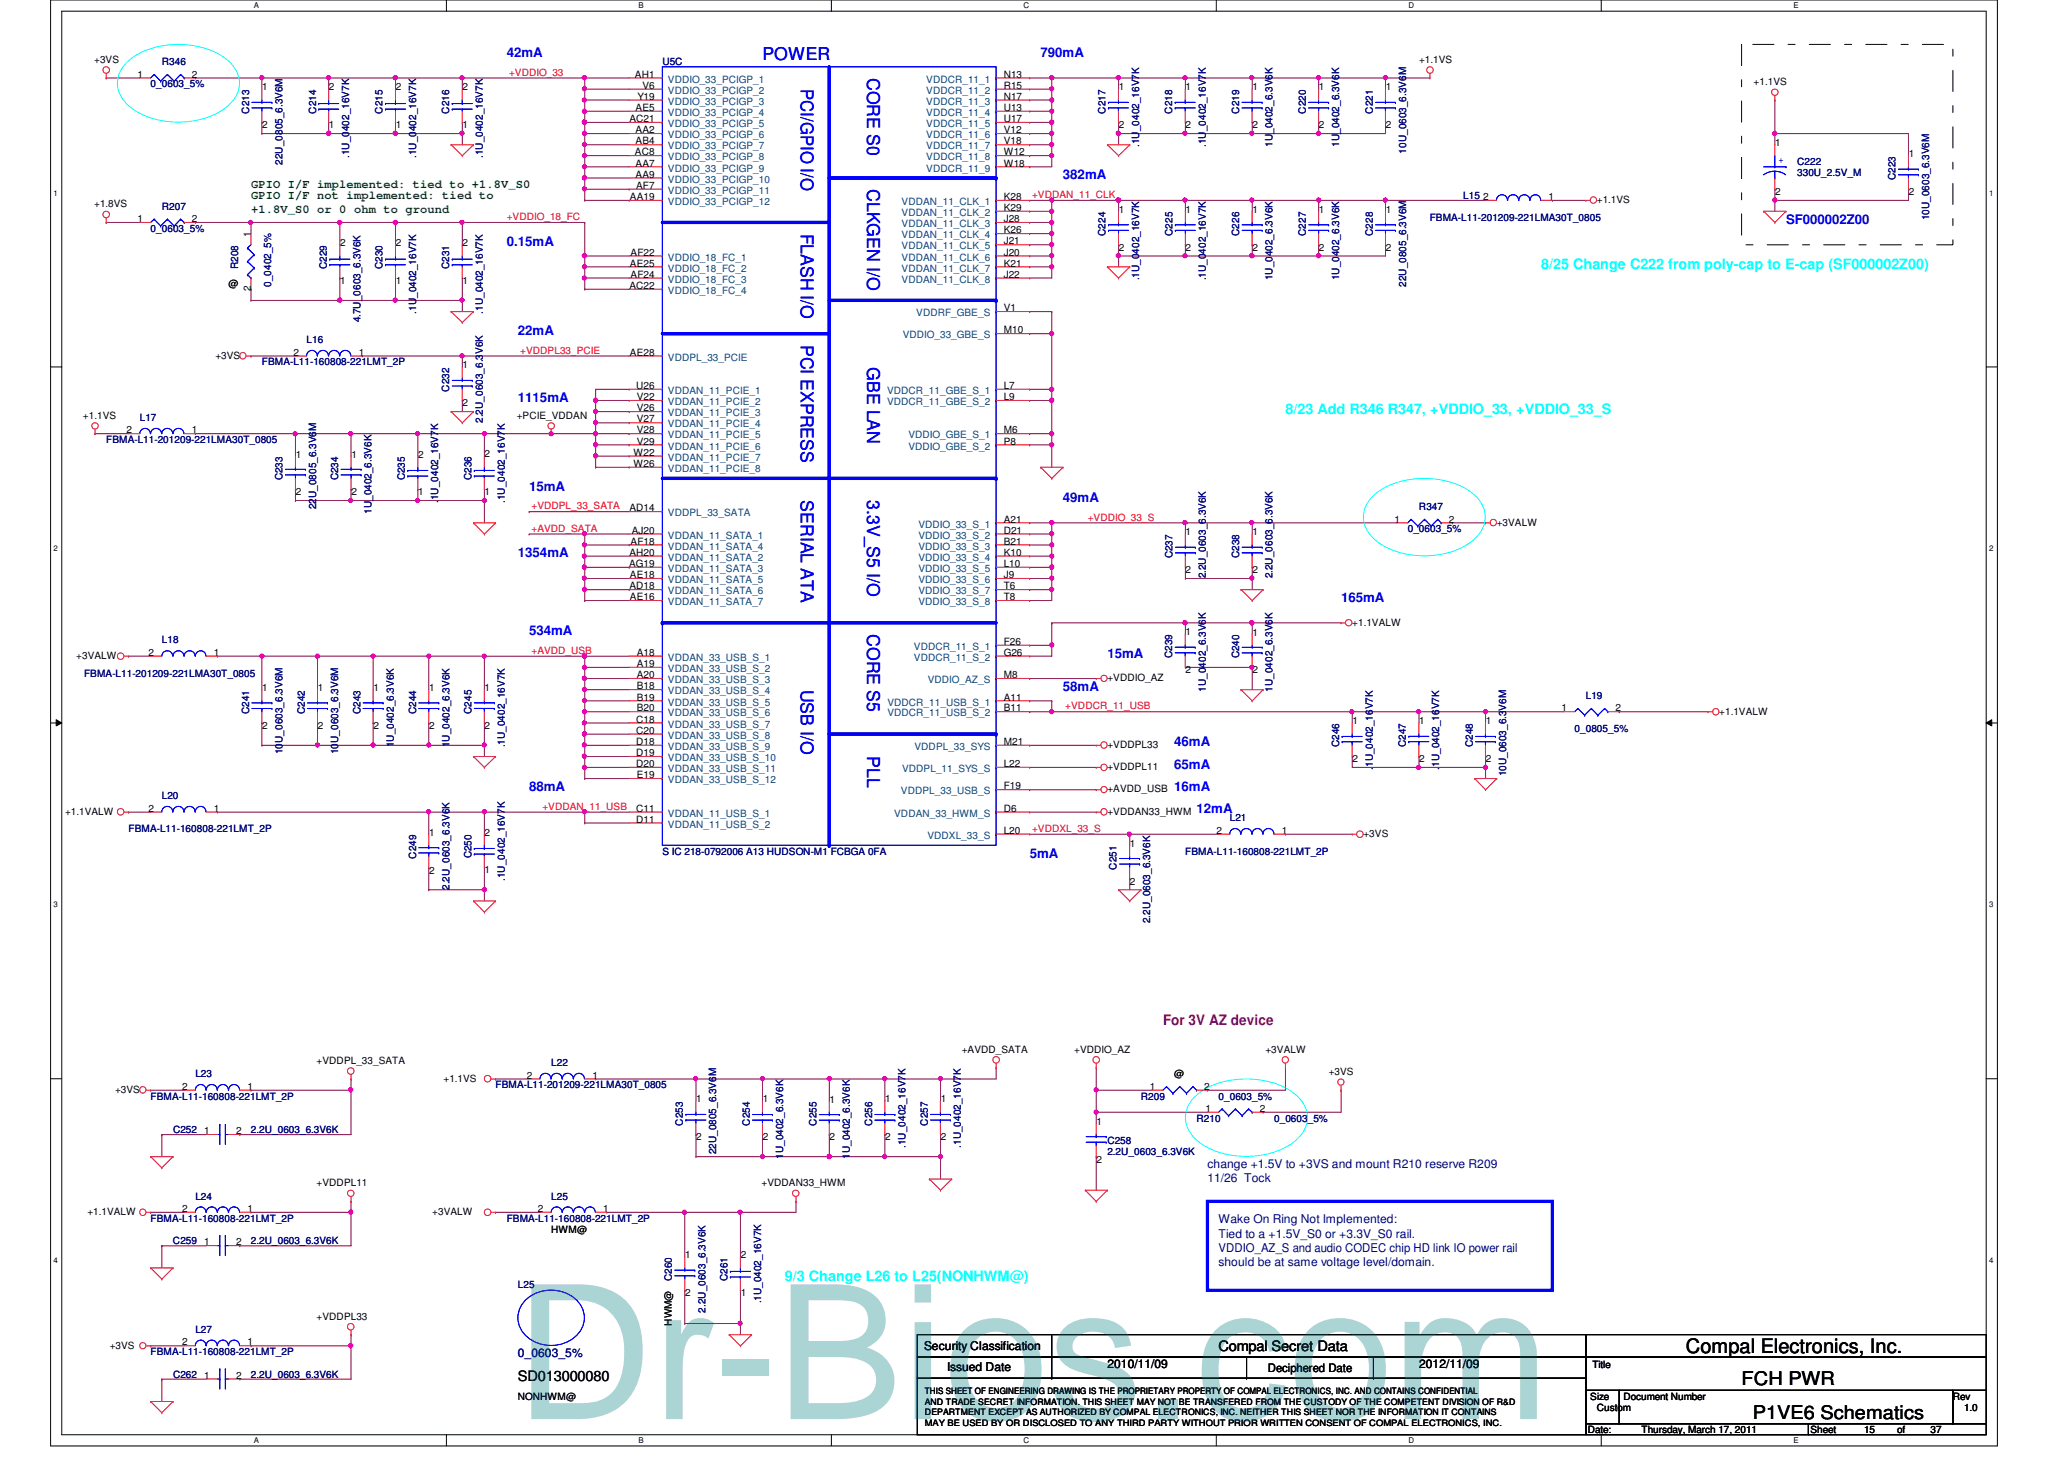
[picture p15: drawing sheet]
<svg xmlns="http://www.w3.org/2000/svg" width="297mm" height="210mm" viewBox="0 0 297 210" stroke-linecap="round" stroke-linejoin="round" font-family="sans-serif">
<defs><g id="words">
<text font-size="27" fill="#00807f" x="74.2" y="204.2">Dr-Bios.com</text>
<text font-size="2.9" x="242.5" y="194.6">Compal Electronics, Inc.</text>
<g font-size="2.7">
<text x="250.5" y="199.3">FCH PWR</text>
<text x="252.1" y="204.1">P1VE6 Schematics</text>
</g>
<g font-size="2.5" fill="#00f">
<text x="109.7" y="8.7">POWER</text>
<text x="124.7" y="11.2" transform="rotate(90 124.7 11.2)">CORE S0</text>
<text x="115.2" y="12.8" transform="rotate(90 115.2 12.8)">PCI/GPIO I/O</text>
<text x="124.7" y="27.2" transform="rotate(90 124.7 27.2)">CLKGEN I/O</text>
<text x="115.2" y="33.6" transform="rotate(90 115.2 33.6)">FLASH I/O</text>
<text x="115.2" y="49.6" transform="rotate(90 115.2 49.6)">PCI EXPRESS</text>
<text x="124.7" y="52.8" transform="rotate(90 124.7 52.8)">GBE LAN</text>
<text x="115.2" y="72" transform="rotate(90 115.2 72)">SERIAL ATA</text>
<text x="124.7" y="72" transform="rotate(90 124.7 72)">3.3V_S5 I/O</text>
<text x="124.7" y="91.2" transform="rotate(90 124.7 91.2)">CORE S5</text>
<text x="115.2" y="99.2" transform="rotate(90 115.2 99.2)">USB I/O</text>
<text x="124.7" y="108.8" transform="rotate(90 124.7 108.8)">PLL</text>
</g>
<g font-size="2.1" fill="#0ff">
<text x="221.7" y="38.7">8/25 Change C222 from poly-cap to E-cap (SF000002Z00)</text>
<text x="184.9" y="59.5">8/23 Add R346 R347, +VDDIO_33, +VDDIO_33_S</text>
<text x="112.9" y="184.3">9/3 Change L26 to L25(NONHWM@)</text>
</g>
<text font-size="2.1" fill="#800080" x="167.3" y="147.5">For 3V AZ device</text>
<g font-size="2.1">
<text x="175.3" y="194.4">Compal Secret Data</text>
<text x="74.5" y="198.7">SD013000080</text>
</g>
<g font-size="1.9" fill="#00f">
<text x="72.9" y="8.2">42mA</text>
<text x="149.7" y="8.2">790mA</text>
<text x="152.9" y="25.8">382mA</text>
<text x="72.9" y="35.4">0.15mA</text>
<text x="256.9" y="32.2">SF000002Z00</text>
<text x="74.5" y="48.2">22mA</text>
<text x="74.5" y="57.8">1115mA</text>
<text x="76.1" y="70.6">15mA</text>
<text x="152.9" y="72.2">49mA</text>
<text x="74.5" y="80.2">1354mA</text>
<text x="192.9" y="86.6">165mA</text>
<text x="76.1" y="91.4">534mA</text>
<text x="159.3" y="94.6">15mA</text>
<text x="152.9" y="99.4">58mA</text>
<text x="168.9" y="107.4">46mA</text>
<text x="76.1" y="113.8">88mA</text>
<text x="168.9" y="110.6">65mA</text>
<text x="168.9" y="113.8">16mA</text>
<text x="172.1" y="117">12mA</text>
<text x="148.1" y="123.4">5mA</text>
</g>
<g font-size="1.7" fill="#008000">
<text x="36.1" y="27.1">GPIO I/F implemented: tied to +1.8V_S0</text>
<text x="36.1" y="28.7">GPIO I/F not implemented: tied to</text>
<text x="36.1" y="30.7">+1.8V_S0 or 0 ohm to ground</text>
</g>
<g font-size="1.7" fill="#000080">
<text x="173.7" y="168">change +1.5V to +3VS and mount R210 reserve R209</text>
<text x="173.7" y="170">11/26 Tock</text>
<text x="175.3" y="176">Wake On Ring Not Implemented:</text>
<text x="175.3" y="178">Tied to a +1.5V_S0 or +3.3V_S0 rail.</text>
<text x="175.3" y="180.1">VDDIO_AZ_S and audio CODEC chip HD link IO power rail</text>
<text x="175.3" y="182.1">should be at same voltage level/domain.</text>
<text x="74.5" y="195.2">0_0603_5%</text>
</g>
<g font-size="1.7">
<text x="132.9" y="194.3">Security Classification</text>
<text x="136.3" y="197.3">Issued Date</text>
<text x="159.3" y="196.8">2010/11/09</text>
<text x="182.4" y="197.4">Deciphered Date</text>
<text x="204.1" y="196.8">2012/11/09</text>
</g>
<g font-size="1.4">
<text x="13.5" y="9.1">+3VS</text>
<text x="19.8" y="11.2">1</text>
<text x="27.6" y="11.2">2</text>
<text x="91.3" y="11.2">AH1</text>
<text x="144.4" y="11.2">N13</text>
<text x="204.1" y="9.1">+1.1VS</text>
<text x="37.7" y="13">1</text>
<text x="47.3" y="13">2</text>
<text x="56.9" y="13">2</text>
<text x="66.5" y="13">2</text>
<text x="90.5" y="17.6">AC21</text>
<text x="91.4" y="16">AE5</text>
<text x="91.7" y="14.3">Y19</text>
<text x="92.4" y="12.8">V6</text>
<text x="144.4" y="12.8">R15</text>
<text x="144.4" y="14.3">N17</text>
<text x="144.4" y="16">U13</text>
<text x="144.4" y="17.6">U17</text>
<text x="160.9" y="13">1</text>
<text x="170.5" y="13">1</text>
<text x="180.1" y="13">1</text>
<text x="189.7" y="13">1</text>
<text x="199.3" y="13">1</text>
<text x="252.3" y="12.2">+1.1VS</text>
<text x="37.7" y="18.5">2</text>
<text x="47.3" y="18.5">1</text>
<text x="56.9" y="18.5">1</text>
<text x="66.5" y="18.5">1</text>
<text x="91.3" y="22.3">AC8</text>
<text x="91.4" y="19.2">AA2</text>
<text x="91.4" y="20.8">AB4</text>
<text x="91.4" y="24">AA7</text>
<text x="144.4" y="19.2">V12</text>
<text x="144.4" y="20.8">V18</text>
<text x="144.4" y="22.3">W12</text>
<text x="144.4" y="24">W18</text>
<text x="160.9" y="18.5">2</text>
<text x="170.5" y="18.5">2</text>
<text x="180.1" y="18.5">2</text>
<text x="189.7" y="18.5">2</text>
<text x="199.3" y="18.5">2</text>
<text x="255.3" y="21">1</text>
<text x="274.6" y="22.6">1</text>
<text x="13.5" y="29.8">+1.8VS</text>
<text x="90.6" y="28.8">AA19</text>
<text x="91.4" y="25.6">AA9</text>
<text x="91.5" y="27.2">AF7</text>
<text x="144.4" y="28.8">K28</text>
<text x="213.4" y="28.8">2</text>
<text x="222.8" y="28.8">1</text>
<text x="229.7" y="29.2">+1.1VS</text>
<text x="255.3" y="28.1">2</text>
<text x="274.6" y="28.1">2</text>
<text x="19.8" y="32">1</text>
<text x="27.6" y="32">2</text>
<text x="36.1" y="34.1" transform="rotate(-90 36.1 34.1)">1</text>
<text x="48.9" y="35.4">2</text>
<text x="56.9" y="35.4">2</text>
<text x="66.5" y="35.4">2</text>
<text x="144.4" y="30.3">K29</text>
<text x="144.4" y="32">J28</text>
<text x="144.4" y="33.6">K26</text>
<text x="144.4" y="35.2">J21</text>
<text x="160.9" y="30.6">1</text>
<text x="170.5" y="30.6">1</text>
<text x="180.2" y="30.6">1</text>
<text x="189.7" y="30.6">1</text>
<text x="199.3" y="30.6">1</text>
<text x="32.9" y="41.4">@</text>
<text x="36.1" y="41.9" transform="rotate(-90 36.1 41.9)">2</text>
<text x="48.9" y="40.8">1</text>
<text x="56.9" y="40.8">1</text>
<text x="66.5" y="40.8">1</text>
<text x="90.5" y="41.6">AC22</text>
<text x="90.6" y="38.3">AE25</text>
<text x="90.7" y="36.8">AF22</text>
<text x="90.7" y="40">AF24</text>
<text x="144.4" y="36.8">J20</text>
<text x="144.4" y="38.3">K21</text>
<text x="144.4" y="40">J22</text>
<text x="160.9" y="36.1">2</text>
<text x="170.5" y="36.1">2</text>
<text x="180.2" y="36.1">2</text>
<text x="189.7" y="36.1">2</text>
<text x="199.3" y="36.1">2</text>
<text x="144.4" y="44.8">V1</text>
<text x="144.4" y="48">M10</text>
<text x="31" y="51.6">+3VS</text>
<text x="42.2" y="51.2">2</text>
<text x="51.6" y="51.2">1</text>
<text x="66.5" y="53">1</text>
<text x="90.6" y="51.2">AE28</text>
<text x="66.5" y="58.5">2</text>
<text x="91.5" y="56">U26</text>
<text x="91.6" y="57.6">V22</text>
<text x="91.6" y="59.2">V26</text>
<text x="144.4" y="56">L7</text>
<text x="144.4" y="57.6">L9</text>
<text x="11.9" y="60.2">+1.1VS</text>
<text x="18.2" y="62.4">2</text>
<text x="27.6" y="62.4">1</text>
<text x="42.5" y="65.8">1</text>
<text x="50.5" y="65.8">1</text>
<text x="60.1" y="65.8">2</text>
<text x="69.7" y="65.8">2</text>
<text x="74.3" y="60.2">+PCIE_VDDAN</text>
<text x="91.1" y="65.6">W22</text>
<text x="91.6" y="60.8">V27</text>
<text x="91.6" y="62.3">V28</text>
<text x="91.6" y="64">V29</text>
<text x="144.4" y="62.3">M6</text>
<text x="144.4" y="64">P8</text>
<text x="42.5" y="71.3">2</text>
<text x="50.5" y="71.3">2</text>
<text x="60.1" y="71.3">1</text>
<text x="69.7" y="71.3">1</text>
<text x="91.1" y="67.2">W26</text>
<text x="90.5" y="73.6">AD14</text>
<text x="90.9" y="76.8">AJ20</text>
<text x="144.4" y="75.2">A21</text>
<text x="144.4" y="76.8">D21</text>
<text x="170.5" y="77">1</text>
<text x="180.2" y="77">1</text>
<text x="200.6" y="75.2">1</text>
<text x="208.4" y="75.2">2</text>
<text x="215.3" y="75.6">+3VALW</text>
<text x="90.5" y="81.6">AG19</text>
<text x="90.5" y="80">AH20</text>
<text x="90.6" y="83.2">AE18</text>
<text x="90.7" y="78.3">AF18</text>
<text x="144.4" y="78.3">B21</text>
<text x="144.4" y="80">K10</text>
<text x="144.4" y="81.6">L10</text>
<text x="144.4" y="83.2">J9</text>
<text x="170.5" y="82.5">2</text>
<text x="180.2" y="82.5">2</text>
<text x="90.5" y="84.8">AD18</text>
<text x="90.6" y="86.3">AE16</text>
<text x="144.4" y="84.8">T6</text>
<text x="144.4" y="86.3">T8</text>
<text x="194.5" y="90">+1.1VALW</text>
<text x="11" y="94.8">+3VALW</text>
<text x="21.4" y="94.4">2</text>
<text x="30.8" y="94.4">1</text>
<text x="91.6" y="94.3">A18</text>
<text x="91.6" y="96">A19</text>
<text x="144.4" y="92.8">F26</text>
<text x="144.4" y="94.3">G26</text>
<text x="170.5" y="91.4">1</text>
<text x="180.2" y="91.4">1</text>
<text x="37.7" y="99.4">1</text>
<text x="45.7" y="99.4">1</text>
<text x="53.7" y="99.4">1</text>
<text x="61.7" y="99.4">1</text>
<text x="69.7" y="99.4">1</text>
<text x="91.6" y="97.6">A20</text>
<text x="91.6" y="99.2">B18</text>
<text x="91.6" y="100.8">B19</text>
<text x="144.4" y="97.6">M8</text>
<text x="144.4" y="100.8">A11</text>
<text x="159.3" y="98">+VDDIO_AZ</text>
<text x="170.5" y="96.8">2</text>
<text x="180.2" y="96.9">2</text>
<text x="37.7" y="104.9">2</text>
<text x="45.7" y="104.9">2</text>
<text x="53.7" y="104.8">2</text>
<text x="61.7" y="104.9">2</text>
<text x="69.7" y="104.8">2</text>
<text x="91.5" y="104">C18</text>
<text x="91.5" y="105.6">C20</text>
<text x="91.5" y="107.2">D18</text>
<text x="91.6" y="102.3">B20</text>
<text x="144.4" y="102.3">B11</text>
<text x="144.4" y="107.2">M21</text>
<text x="159.3" y="107.6">+VDDPL33</text>
<text x="194.5" y="104.2">1</text>
<text x="204.1" y="104.2">1</text>
<text x="213.7" y="104.2">1</text>
<text x="224.6" y="102.4">1</text>
<text x="232.4" y="102.4">2</text>
<text x="247.3" y="102.8">+1.1VALW</text>
<text x="91.5" y="108.8">D19</text>
<text x="91.5" y="110.3">D20</text>
<text x="91.6" y="112">E19</text>
<text x="144.4" y="110.3">L22</text>
<text x="144.4" y="113.6">F19</text>
<text x="159.3" y="110.8">+VDDPL11</text>
<text x="194.5" y="109.7">2</text>
<text x="204.1" y="109.7">2</text>
<text x="213.7" y="109.7">2</text>
<text x="9.4" y="117.2">+1.1VALW</text>
<text x="21.4" y="116.8">2</text>
<text x="30.8" y="116.8">1</text>
<text x="91.5" y="116.8">C11</text>
<text x="91.5" y="118.3">D11</text>
<text x="144.4" y="116.8">D6</text>
<text x="144.4" y="120">L20</text>
<text x="159.3" y="114">+AVDD_USB</text>
<text x="159.3" y="117.2">+VDDAN33_HWM</text>
<text x="175" y="120">2</text>
<text x="184.4" y="120">1</text>
<text x="61.7" y="125.7">2</text>
<text x="61.7" y="120.2">1</text>
<text x="69.7" y="120.2">2</text>
<text x="69.7" y="125.7">1</text>
<text x="162.5" y="121.8">1</text>
<text x="196.1" y="120.4">+3VS</text>
<text x="162.5" y="127.3">2</text>
<text x="45.5" y="153.1">+VDDPL_33_SATA</text>
<text x="63.8" y="155.6">+1.1VS</text>
<text x="75.8" y="155.2">2</text>
<text x="85.2" y="155.2">1</text>
<text x="138.3" y="151.5">+AVDD_SATA</text>
<text x="154.5" y="151.5">+VDDIO_AZ</text>
<text x="168.9" y="155">@</text>
<text x="182" y="151.5">+3VALW</text>
<text x="191.1" y="154.6">+3VS</text>
<text x="16.5" y="157.2">+3VS</text>
<text x="26.2" y="156.8">2</text>
<text x="35.6" y="156.8">1</text>
<text x="100.1" y="158.6">1</text>
<text x="109.7" y="158.6">1</text>
<text x="119.3" y="158.6">1</text>
<text x="127.3" y="158.6">1</text>
<text x="135.3" y="158.6">1</text>
<text x="157.7" y="161.8">1</text>
<text x="165.4" y="156.8">1</text>
<text x="173.2" y="156.8">2</text>
<text x="173.4" y="160">1</text>
<text x="181.2" y="160">2</text>
<text x="29.4" y="163.2">1</text>
<text x="34" y="163.2">2</text>
<text x="100.1" y="164.1">2</text>
<text x="109.7" y="164.1">2</text>
<text x="119.3" y="164.1">2</text>
<text x="127.3" y="164.1">2</text>
<text x="135.3" y="164.1">2</text>
<text x="157.7" y="167.3">2</text>
<text x="45.5" y="170.6">+VDDPL11</text>
<text x="109.6" y="170.6">+VDDAN33_HWM</text>
<text x="12.6" y="174.8">+1.1VALW</text>
<text x="26.2" y="174.4">2</text>
<text x="29.4" y="179.2">1</text>
<text x="34" y="179.2">2</text>
<text x="35.6" y="174.4">1</text>
<text x="62.2" y="174.8">+3VALW</text>
<text x="77.4" y="174.4">2</text>
<text x="79.3" y="177.4">HWM@</text>
<text x="86.8" y="174.4">1</text>
<text x="98.5" y="181">1</text>
<text x="106.5" y="181">2</text>
<text x="45.5" y="189.9">+VDDPL33</text>
<text x="96.6" y="190.7" transform="rotate(-90 96.6 190.7)">HWM@</text>
<text x="98.5" y="186.5">2</text>
<text x="106.5" y="186.5">1</text>
<text x="15.8" y="194">+3VS</text>
<text x="26.2" y="193.6">2</text>
<text x="35.6" y="193.6">1</text>
<text x="229.1" y="196.8">Title</text>
<text x="29.4" y="198.4">1</text>
<text x="34" y="198.4">2</text>
<text x="74.5" y="201.4">NONHWM@</text>
<text x="228.8" y="201.4">Size</text>
<text x="229.7" y="203">Custom</text>
<text x="233.5" y="201.4">Document Number</text>
<text x="280.9" y="201.4">Rev</text>
<text x="282.5" y="203">1.0</text>
<text x="228.4" y="206.2">Date:</text>
<text x="236.1" y="206.2">Thursday, March 17, 2011</text>
<text x="260.4" y="206.2">Sheet</text>
<text x="268.1" y="206.2">15</text>
<text x="272.9" y="206.2">of</text>
<text x="277.7" y="206.2">37</text>
</g>
<g font-size="1.4" fill="#000080">
<text x="23.3" y="9.4">R346</text>
<text x="95.3" y="9.4">U5C</text>
<text x="21.7" y="12.6">0_0603_5%</text>
<text x="35.8" y="16.3" transform="rotate(-90 35.8 16.3)">C213</text>
<text x="45.5" y="16.3" transform="rotate(-90 45.5 16.3)">C214</text>
<text x="55" y="16.3" transform="rotate(-90 55 16.3)">C215</text>
<text x="64.6" y="16.3" transform="rotate(-90 64.6 16.3)">C216</text>
<text x="159" y="16.3" transform="rotate(-90 159 16.3)">C217</text>
<text x="168.6" y="16.3" transform="rotate(-90 168.6 16.3)">C218</text>
<text x="178.2" y="16.3" transform="rotate(-90 178.2 16.3)">C219</text>
<text x="187.9" y="16.3" transform="rotate(-90 187.9 16.3)">C220</text>
<text x="197.5" y="16.3" transform="rotate(-90 197.5 16.3)">C221</text>
<text x="40.6" y="23.7" transform="rotate(-90 40.6 23.7)">22U_0805_6.3V6M</text>
<text x="50.2" y="22.7" transform="rotate(-90 50.2 22.7)">.1U_0402_16V7K</text>
<text x="59.9" y="22.7" transform="rotate(-90 59.9 22.7)">.1U_0402_16V7K</text>
<text x="69.5" y="22.7" transform="rotate(-90 69.5 22.7)">.1U_0402_16V7K</text>
<text x="163.8" y="21.1" transform="rotate(-90 163.8 21.1)">.1U_0402_16V7K</text>
<text x="173.5" y="21.1" transform="rotate(-90 173.5 21.1)">.1U_0402_16V7K</text>
<text x="183" y="21.1" transform="rotate(-90 183 21.1)">1U_0402_6.3V6K</text>
<text x="192.6" y="21.1" transform="rotate(-90 192.6 21.1)">1U_0402_6.3V6K</text>
<text x="202.3" y="22.1" transform="rotate(-90 202.3 22.1)">10U_0603_6.3V6M</text>
<text x="258.5" y="23.7">C222</text>
<text x="210.5" y="28.6">L15</text>
<text x="258.5" y="25.4">330U_2.5V_M</text>
<text x="272.7" y="25.9" transform="rotate(-90 272.7 25.9)">C223</text>
<text x="21.7" y="33.4">0_0603_5%</text>
<text x="23.3" y="30.2">R207</text>
<text x="159" y="33.9" transform="rotate(-90 159 33.9)">C224</text>
<text x="168.6" y="33.9" transform="rotate(-90 168.6 33.9)">C225</text>
<text x="178.2" y="33.9" transform="rotate(-90 178.2 33.9)">C226</text>
<text x="187.9" y="33.9" transform="rotate(-90 187.9 33.9)">C227</text>
<text x="197.5" y="34" transform="rotate(-90 197.5 34)">C228</text>
<text x="205.7" y="31.7">FBMA-L11-201209-221LMA30T_0805</text>
<text x="277.5" y="31.7" transform="rotate(-90 277.5 31.7)">10U_0603_6.3V6M</text>
<text x="34.2" y="38.7" transform="rotate(-90 34.2 38.7)">R208</text>
<text x="39" y="41.3" transform="rotate(-90 39 41.3)">0_0402_5%</text>
<text x="47" y="38.7" transform="rotate(-90 47 38.7)">C229</text>
<text x="55" y="38.7" transform="rotate(-90 55 38.7)">C230</text>
<text x="64.6" y="38.7" transform="rotate(-90 64.6 38.7)">C231</text>
<text x="163.9" y="40.3" transform="rotate(-90 163.9 40.3)">.1U_0402_16V7K</text>
<text x="173.5" y="40.3" transform="rotate(-90 173.5 40.3)">.1U_0402_16V7K</text>
<text x="183" y="40.3" transform="rotate(-90 183 40.3)">1U_0402_6.3V6K</text>
<text x="192.6" y="40.3" transform="rotate(-90 192.6 40.3)">1U_0402_6.3V6K</text>
<text x="202.3" y="41.3" transform="rotate(-90 202.3 41.3)">22U_0805_6.3V6M</text>
<text x="51.8" y="46.4" transform="rotate(-90 51.8 46.4)">4.7U_0603_6.3V6K</text>
<text x="59.9" y="45.1" transform="rotate(-90 59.9 45.1)">.1U_0402_16V7K</text>
<text x="69.5" y="45.1" transform="rotate(-90 69.5 45.1)">.1U_0402_16V7K</text>
<text x="37.7" y="52.6">FBMA-L11-160808-221LMT_2P</text>
<text x="44.1" y="49.4">L16</text>
<text x="64.6" y="56.3" transform="rotate(-90 64.6 56.3)">C232</text>
<text x="15.3" y="63.8">FBMA-L11-201209-221LMA30T_0805</text>
<text x="20.1" y="60.6">L17</text>
<text x="69.5" y="60.8" transform="rotate(-90 69.5 60.8)">2.2U_0603_6.3V6K</text>
<text x="40.6" y="69.1" transform="rotate(-90 40.6 69.1)">C233</text>
<text x="48.6" y="69.1" transform="rotate(-90 48.6 69.1)">C234</text>
<text x="58.2" y="69.1" transform="rotate(-90 58.2 69.1)">C235</text>
<text x="67.8" y="69.1" transform="rotate(-90 67.8 69.1)">C236</text>
<text x="45.5" y="73.3" transform="rotate(-90 45.5 73.3)">22U_0805_6.3V6M</text>
<text x="53.5" y="74" transform="rotate(-90 53.5 74)">1U_0402_6.3V6K</text>
<text x="63" y="72.3" transform="rotate(-90 63 72.3)">.1U_0402_16V7K</text>
<text x="72.6" y="72.3" transform="rotate(-90 72.6 72.3)">.1U_0402_16V7K</text>
<text x="202.5" y="76.6">0_0603_5%</text>
<text x="204.1" y="73.4">R347</text>
<text x="168.6" y="80.3" transform="rotate(-90 168.6 80.3)">C237</text>
<text x="173.5" y="83.2" transform="rotate(-90 173.5 83.2)">2.2U_0603_6.3V6K</text>
<text x="178.2" y="80.3" transform="rotate(-90 178.2 80.3)">C238</text>
<text x="183" y="83.2" transform="rotate(-90 183 83.2)">2.2U_0603_6.3V6K</text>
<text x="23.3" y="92.6">L18</text>
<text x="168.6" y="94.7" transform="rotate(-90 168.6 94.7)">C239</text>
<text x="178.3" y="94.7" transform="rotate(-90 178.3 94.7)">C240</text>
<text x="12.1" y="97.4">FBMA-L11-201209-221LMA30T_0805</text>
<text x="173.4" y="99.5" transform="rotate(-90 173.4 99.5)">1U_0402_6.3V6K</text>
<text x="183" y="99.5" transform="rotate(-90 183 99.5)">1U_0402_6.3V6K</text>
<text x="228.1" y="100.6">L19</text>
<text x="35.8" y="102.7" transform="rotate(-90 35.8 102.7)">C241</text>
<text x="43.9" y="102.7" transform="rotate(-90 43.9 102.7)">C242</text>
<text x="51.8" y="102.7" transform="rotate(-90 51.8 102.7)">C243</text>
<text x="56.6" y="107.5" transform="rotate(-90 56.6 107.5)">1U_0402_6.3V6K</text>
<text x="59.9" y="102.7" transform="rotate(-90 59.9 102.7)">C244</text>
<text x="64.6" y="107.5" transform="rotate(-90 64.6 107.5)">1U_0402_6.3V6K</text>
<text x="67.8" y="102.7" transform="rotate(-90 67.8 102.7)">C245</text>
<text x="72.6" y="107.5" transform="rotate(-90 72.6 107.5)">.1U_0402_16V7K</text>
<text x="192.6" y="107.5" transform="rotate(-90 192.6 107.5)">C246</text>
<text x="202.2" y="107.5" transform="rotate(-90 202.2 107.5)">C247</text>
<text x="211.9" y="107.5" transform="rotate(-90 211.9 107.5)">C248</text>
<text x="226.5" y="105.4">0_0805_5%</text>
<text x="40.6" y="108.5" transform="rotate(-90 40.6 108.5)">10U_0603_6.3V6M</text>
<text x="48.6" y="108.5" transform="rotate(-90 48.6 108.5)">10U_0603_6.3V6M</text>
<text x="197.5" y="110.7" transform="rotate(-90 197.5 110.7)">.1U_0402_16V7K</text>
<text x="207" y="110.7" transform="rotate(-90 207 110.7)">.1U_0402_16V7K</text>
<text x="216.6" y="111.7" transform="rotate(-90 216.6 111.7)">10U_0603_6.3V6M</text>
<text x="18.5" y="119.7">FBMA-L11-160808-221LMT_2P</text>
<text x="23.3" y="115">L20</text>
<text x="176.9" y="118.2">L21</text>
<text x="59.9" y="123.5" transform="rotate(-90 59.9 123.5)">C249</text>
<text x="67.8" y="123.5" transform="rotate(-90 67.8 123.5)">C250</text>
<text x="95.3" y="123">S IC 218-0792006 A13 HUDSON-M1 FCBGA 0FA</text>
<text x="160.6" y="125.1" transform="rotate(-90 160.6 125.1)">C251</text>
<text x="170.5" y="123">FBMA-L11-160808-221LMT_2P</text>
<text x="64.6" y="128" transform="rotate(-90 64.6 128)">2.2U_0603_6.3V6K</text>
<text x="72.6" y="126.7" transform="rotate(-90 72.6 126.7)">.1U_0402_16V7K</text>
<text x="165.5" y="132.8" transform="rotate(-90 165.5 132.8)">2.2U_0603_6.3V6K</text>
<text x="28.1" y="155">L23</text>
<text x="79.3" y="153.4">L22</text>
<text x="21.7" y="158.2">FBMA-L11-160808-221LMT_2P</text>
<text x="71.3" y="156.6">FBMA-L11-201209-221LMA30T_0805</text>
<text x="98.2" y="161.9" transform="rotate(-90 98.2 161.9)">C253</text>
<text x="107.9" y="162" transform="rotate(-90 107.9 162)">C254</text>
<text x="117.5" y="162" transform="rotate(-90 117.5 162)">C255</text>
<text x="125.5" y="162" transform="rotate(-90 125.5 162)">C256</text>
<text x="133.5" y="161.9" transform="rotate(-90 133.5 161.9)">C257</text>
<text x="164.1" y="158.2">R209</text>
<text x="172.1" y="161.4">R210</text>
<text x="175.3" y="158.2">0_0603_5%</text>
<text x="183.3" y="161.4">0_0603_5%</text>
<text x="24.9" y="163">C252</text>
<text x="36.1" y="163">2.2U_0603_6.3V6K</text>
<text x="103" y="166.1" transform="rotate(-90 103 166.1)">22U_0805_6.3V6M</text>
<text x="112.6" y="166.7" transform="rotate(-90 112.6 166.7)">1U_0402_6.3V6K</text>
<text x="122.3" y="166.7" transform="rotate(-90 122.3 166.7)">1U_0402_6.3V6K</text>
<text x="130.2" y="165.1" transform="rotate(-90 130.2 165.1)">.1U_0402_16V7K</text>
<text x="138.2" y="165.1" transform="rotate(-90 138.2 165.1)">.1U_0402_16V7K</text>
<text x="159.3" y="164.6">C258</text>
<text x="159.3" y="166.2">2.2U_0603_6.3V6K</text>
<text x="28.1" y="172.6">L24</text>
<text x="79.3" y="172.6">L25</text>
<text x="21.7" y="175.8">FBMA-L11-160808-221LMT_2P</text>
<text x="24.9" y="179">C259</text>
<text x="36.1" y="179">2.2U_0603_6.3V6K</text>
<text x="72.9" y="175.8">FBMA-L11-160808-221LMT_2P</text>
<text x="74.5" y="185.4">L25</text>
<text x="96.6" y="184.3" transform="rotate(-90 96.6 184.3)">C260</text>
<text x="104.6" y="184.4" transform="rotate(-90 104.6 184.4)">C261</text>
<text x="28.1" y="191.8">L27</text>
<text x="101.5" y="188.8" transform="rotate(-90 101.5 188.8)">2.2U_0603_6.3V6K</text>
<text x="109.5" y="187.5" transform="rotate(-90 109.5 187.5)">.1U_0402_16V7K</text>
<text x="21.7" y="195">FBMA-L11-160808-221LMT_2P</text>
<text x="24.9" y="198.2">C262</text>
<text x="36.1" y="198.2">2.2U_0603_6.3V6K</text>
</g>
<g font-size="1.4" fill="#f00">
<text x="73.2" y="10.9">+VDDIO_33</text>
<text x="148.5" y="28.5">+VDDAN_11_CLK</text>
<text x="72.9" y="31.7">+VDDIO_18_FC</text>
<text x="74.8" y="50.9">+VDDPL33_PCIE</text>
<text x="76.4" y="76.5">+AVDD_SATA</text>
<text x="76.4" y="73.3">+VDDPL_33_SATA</text>
<text x="156.5" y="74.9">+VDDIO_33_S</text>
<text x="76.4" y="94.1">+AVDD_USB</text>
<text x="153.2" y="102.1">+VDDCR_11_USB</text>
<text x="78" y="116.5">+VDDAN_11_USB</text>
<text x="148.5" y="119.7">+VDDXL_33_S</text>
</g>
<g font-size="1.4" fill="#004080">
<text x="96.1" y="11.9">VDDIO_33_PCIGP_1</text>
<text x="133.2" y="11.9">VDDCR_11_1</text>
<text x="96.1" y="13.5">VDDIO_33_PCIGP_2</text>
<text x="96.1" y="15.1">VDDIO_33_PCIGP_3</text>
<text x="96.1" y="16.7">VDDIO_33_PCIGP_4</text>
<text x="133.2" y="13.5">VDDCR_11_2</text>
<text x="133.2" y="15.1">VDDCR_11_3</text>
<text x="133.2" y="16.7">VDDCR_11_4</text>
<text x="96.1" y="18.3">VDDIO_33_PCIGP_5</text>
<text x="96.1" y="19.9">VDDIO_33_PCIGP_6</text>
<text x="96.1" y="21.5">VDDIO_33_PCIGP_7</text>
<text x="96.1" y="23.1">VDDIO_33_PCIGP_8</text>
<text x="133.2" y="18.3">VDDCR_11_5</text>
<text x="133.2" y="19.9">VDDCR_11_6</text>
<text x="133.2" y="21.5">VDDCR_11_7</text>
<text x="133.2" y="23.1">VDDCR_11_8</text>
<text x="96.1" y="24.7">VDDIO_33_PCIGP_9</text>
<text x="96.1" y="26.3">VDDIO_33_PCIGP_10</text>
<text x="96.1" y="27.9">VDDIO_33_PCIGP_11</text>
<text x="96.1" y="29.5">VDDIO_33_PCIGP_12</text>
<text x="129.7" y="29.5">VDDAN_11_CLK_1</text>
<text x="133.2" y="24.7">VDDCR_11_9</text>
<text x="129.7" y="31.1">VDDAN_11_CLK_2</text>
<text x="129.7" y="32.7">VDDAN_11_CLK_3</text>
<text x="129.7" y="34.3">VDDAN_11_CLK_4</text>
<text x="129.7" y="35.9">VDDAN_11_CLK_5</text>
<text x="96.1" y="37.5">VDDIO_18_FC_1</text>
<text x="96.1" y="39.1">VDDIO_18_FC_2</text>
<text x="96.1" y="40.7">VDDIO_18_FC_3</text>
<text x="129.7" y="37.5">VDDAN_11_CLK_6</text>
<text x="129.7" y="39.1">VDDAN_11_CLK_7</text>
<text x="129.7" y="40.7">VDDAN_11_CLK_8</text>
<text x="96.1" y="42.3">VDDIO_18_FC_4</text>
<text x="131.8" y="45.5">VDDRF_GBE_S</text>
<text x="96.1" y="51.9">VDDPL_33_PCIE</text>
<text x="129.9" y="48.7">VDDIO_33_GBE_S</text>
<text x="96.1" y="56.7">VDDAN_11_PCIE_1</text>
<text x="96.1" y="58.3">VDDAN_11_PCIE_2</text>
<text x="96.1" y="59.9">VDDAN_11_PCIE_3</text>
<text x="127.6" y="56.7">VDDCR_11_GBE_S_1</text>
<text x="127.6" y="58.3">VDDCR_11_GBE_S_2</text>
<text x="96.1" y="61.5">VDDAN_11_PCIE_4</text>
<text x="96.1" y="63.1">VDDAN_11_PCIE_5</text>
<text x="96.1" y="64.7">VDDAN_11_PCIE_6</text>
<text x="130.7" y="63.1">VDDIO_GBE_S_1</text>
<text x="130.7" y="64.7">VDDIO_GBE_S_2</text>
<text x="96.1" y="66.3">VDDAN_11_PCIE_7</text>
<text x="96.1" y="67.9">VDDAN_11_PCIE_8</text>
<text x="96.1" y="74.3">VDDPL_33_SATA</text>
<text x="96.1" y="77.5">VDDAN_11_SATA_1</text>
<text x="132.1" y="75.9">VDDIO_33_S_1</text>
<text x="132.1" y="77.5">VDDIO_33_S_2</text>
<text x="96.1" y="79.1">VDDAN_11_SATA_4</text>
<text x="96.1" y="80.7">VDDAN_11_SATA_2</text>
<text x="96.1" y="82.3">VDDAN_11_SATA_3</text>
<text x="96.1" y="83.9">VDDAN_11_SATA_5</text>
<text x="132.1" y="79.1">VDDIO_33_S_3</text>
<text x="132.1" y="80.7">VDDIO_33_S_4</text>
<text x="132.1" y="82.3">VDDIO_33_S_5</text>
<text x="132.1" y="83.9">VDDIO_33_S_6</text>
<text x="96.1" y="85.5">VDDAN_11_SATA_6</text>
<text x="96.1" y="87.1">VDDAN_11_SATA_7</text>
<text x="132.1" y="85.5">VDDIO_33_S_7</text>
<text x="132.1" y="87.1">VDDIO_33_S_8</text>
<text x="96.1" y="95.1">VDDAN_33_USB_S_1</text>
<text x="131.5" y="93.5">VDDCR_11_S_1</text>
<text x="131.5" y="95.1">VDDCR_11_S_2</text>
<text x="96.1" y="96.7">VDDAN_33_USB_S_2</text>
<text x="96.1" y="98.3">VDDAN_33_USB_S_3</text>
<text x="96.1" y="99.9">VDDAN_33_USB_S_4</text>
<text x="96.1" y="101.5">VDDAN_33_USB_S_5</text>
<text x="127.7" y="101.5">VDDCR_11_USB_S_1</text>
<text x="133.5" y="98.3">VDDIO_AZ_S</text>
<text x="96.1" y="103.1">VDDAN_33_USB_S_6</text>
<text x="96.1" y="104.7">VDDAN_33_USB_S_7</text>
<text x="96.1" y="106.3">VDDAN_33_USB_S_8</text>
<text x="96.1" y="107.9">VDDAN_33_USB_S_9</text>
<text x="127.7" y="103.1">VDDCR_11_USB_S_2</text>
<text x="131.5" y="107.9">VDDPL_33_SYS</text>
<text x="96.1" y="109.5">VDDAN_33_USB_S_10</text>
<text x="96.1" y="111.1">VDDAN_33_USB_S_11</text>
<text x="96.1" y="112.7">VDDAN_33_USB_S_12</text>
<text x="129.8" y="111.1">VDDPL_11_SYS_S</text>
<text x="96.1" y="117.5">VDDAN_11_USB_S_1</text>
<text x="96.1" y="119.1">VDDAN_11_USB_S_2</text>
<text x="128.6" y="117.5">VDDAN_33_HWM_S</text>
<text x="129.6" y="114.3">VDDPL_33_USB_S</text>
<text x="133.4" y="120.7">VDDXL_33_S</text>
</g>
<text font-size="1.4" fill="#00f" x="255.8" y="23.5">+</text>
<g font-size="1.3">
<text x="133" y="203.6">DEPARTMENT EXCEPT AS AUTHORIZED BY COMPAL ELECTRONICS, INC. NEITHER THIS SHEET NOR THE INFORMATION IT CONTAINS</text>
<text x="133" y="200.6">THIS SHEET OF ENGINEERING DRAWING IS THE PROPRIETARY PROPERTY OF COMPAL ELECTRONICS, INC. AND CONTAINS CONFIDENTIAL</text>
<text x="133" y="202.1">AND TRADE SECRET INFORMATION. THIS SHEET MAY NOT BE TRANSFERED FROM THE CUSTODY OF THE COMPETENT DIVISION OF R&amp;D</text>
<text x="133" y="205.1">MAY BE USED BY OR DISCLOSED TO ANY THIRD PARTY WITHOUT PRIOR WRITTEN CONSENT OF COMPAL ELECTRONICS, INC.</text>
</g>
<g font-size="1.1">
<text x="36.5" y="1.1">A</text>
<text x="91.9" y="1.1">B</text>
<text x="147.2" y="1.1">C</text>
<text x="202.6" y="1.1">D</text>
<text x="258" y="1.1">E</text>
<text x="7.7" y="28.2">1</text>
<text x="286.1" y="28.2">1</text>
<text x="7.7" y="79.3">2</text>
<text x="286.1" y="79.3">2</text>
<text x="7.7" y="130.6">3</text>
<text x="286.1" y="130.6">3</text>
<text x="7.7" y="181.7">4</text>
<text x="286.1" y="181.7">4</text>
<text x="36.5" y="207.6">A</text>
<text x="91.9" y="207.6">B</text>
<text x="147.2" y="207.6">C</text>
<text x="202.6" y="207.6">D</text>
<text x="258" y="207.6">E</text>
</g>
</g></defs>
<path d="M7.3 0h280v208h-280zM8.9 1.6h276.8v204.8h-276.8z" fill="none" stroke="#000" stroke-width=".14"/>
<g fill="#fff">
<path d="M36.5 .2h.7v1.2h-.7z"/>
<path d="M36.5 206.6h.7v1.2h-.7z"/>
</g>
<path d="M64.2 0v1.6M64.2 206.4v1.6" fill="none" stroke="#000" stroke-width=".14"/>
<g fill="#fff">
<path d="M91.9 .2h.7v1.2h-.7z"/>
<path d="M91.9 206.6h.7v1.2h-.7z"/>
</g>
<path d="M119.6 0v1.6M119.6 206.4v1.6" fill="none" stroke="#000" stroke-width=".14"/>
<g fill="#fff">
<path d="M147.2 .2h.8v1.2h-.8z"/>
<path d="M147.2 206.6h.8v1.2h-.8z"/>
</g>
<path d="M175 0v1.6M175 206.4v1.6" fill="none" stroke="#000" stroke-width=".14"/>
<g fill="#fff">
<path d="M202.6 .2h.8v1.2h-.8z"/>
<path d="M202.6 206.6h.8v1.2h-.8z"/>
</g>
<path d="M230.3 0v1.6M230.3 206.4v1.6" fill="none" stroke="#000" stroke-width=".14"/>
<g fill="#fff">
<path d="M258 .2h.7v1.2h-.7z"/>
<path d="M258 206.6h.7v1.2h-.7z"/>
<path d="M7.7 27.2h.6v1.2h-.6z"/>
<path d="M286.1 27.2h.6v1.2h-.6z"/>
<path d="M7.7 78.4h.6v1.1h-.6z"/>
<path d="M286.1 78.4h.6v1.1h-.6z"/>
</g>
<path d="M7.3 52.8h1.6M285.7 52.8h1.6" fill="none" stroke="#000" stroke-width=".14"/>
<g fill="#fff">
<path d="M7.7 129.6h.6v1.2h-.6z"/>
<path d="M286.1 129.6h.6v1.2h-.6z"/>
</g>
<path d="M7.3 104h1.6M8.1 103.5l.8 .5-.8 .4zM285.7 104l.8-.5v.9zM285.7 104h1.6" fill="none" stroke="#000" stroke-width=".14"/>
<path d="M8.1 103.5l.8 .5-.8 .4zM285.7 104l.8-.5v.9z" fill="#000"/>
<g fill="#fff">
<path d="M7.7 180.8h.6v1.1h-.6z"/>
<path d="M286.1 180.8h.6v1.1h-.6z"/>
</g>
<path d="M7.3 155.2h1.6M285.7 155.2h1.6" fill="none" stroke="#000" stroke-width=".14"/>
<path d="M84.1 11.2h.1M84.1 11.2h6.4" fill="none" stroke="#800040" stroke-width=".14"/>
<circle cx="84.1" cy="11.2" r=".3" fill="#f0f"/>
<circle cx="84.1" cy="11.2" r=".3" fill="none" stroke="#f0f" stroke-width=".14"/>
<path d="M66.5 11.2h.1M66.5 11.2h17.6" fill="none" stroke="#800040" stroke-width=".14"/>
<circle cx="66.5" cy="11.2" r=".3" fill="#f0f"/>
<circle cx="66.5" cy="11.2" r=".3" fill="none" stroke="#f0f" stroke-width=".14"/>
<path d="M84.1 11.2h.1M84.1 11.2v1.6" fill="none" stroke="#800040" stroke-width=".14"/>
<circle cx="84.1" cy="11.2" r=".3" fill="#f0f"/>
<circle cx="84.1" cy="11.2" r=".3" fill="none" stroke="#f0f" stroke-width=".14"/>
<path d="M84.1 12.8h.1M84.1 14.4h.1M84.1 12.8h6.4M84.1 14.4v1.6M84.1 25.6h.1M84.1 25.6h6.4" fill="none" stroke="#800040" stroke-width=".14"/>
<circle cx="84.1" cy="14.4" r=".3" fill="#f0f"/>
<circle cx="84.1" cy="14.4" r=".3" fill="none" stroke="#f0f" stroke-width=".14"/>
<path d="M84.1 14.4h.1M84.1 16h.1M84.1 14.4h6.4M84.1 16h6.4" fill="none" stroke="#800040" stroke-width=".14"/>
<circle cx="84.1" cy="16" r=".3" fill="#f0f"/>
<circle cx="84.1" cy="16" r=".3" fill="none" stroke="#f0f" stroke-width=".14"/>
<path d="M84.1 16h.1M84.1 17.6h.1M84.1 16v1.6M84.1 17.6h6.4" fill="none" stroke="#800040" stroke-width=".14"/>
<circle cx="84.1" cy="17.6" r=".31" fill="#f0f"/>
<circle cx="84.1" cy="17.6" r=".31" fill="none" stroke="#f0f" stroke-width=".14"/>
<path d="M84.1 17.6h.1M84.1 17.6v1.6" fill="none" stroke="#800040" stroke-width=".14"/>
<circle cx="84.1" cy="17.6" r=".31" fill="#f0f"/>
<circle cx="84.1" cy="17.6" r=".31" fill="none" stroke="#f0f" stroke-width=".14"/>
<path d="M84.1 19.2h.1M84.1 19.2h6.4M84.1 19.2v1.6" fill="none" stroke="#800040" stroke-width=".14"/>
<circle cx="84.1" cy="19.2" r=".3" fill="#f0f"/>
<circle cx="84.1" cy="19.2" r=".3" fill="none" stroke="#f0f" stroke-width=".14"/>
<path d="M84.1 20.8h.1M84.1 22.4h.1M84.1 20.8h6.4M84.1 22.4v1.6M84.1 22.4h6.4" fill="none" stroke="#800040" stroke-width=".14"/>
<circle cx="84.1" cy="22.4" r=".3" fill="#f0f"/>
<circle cx="84.1" cy="22.4" r=".3" fill="none" stroke="#f0f" stroke-width=".14"/>
<path d="M84.1 24h.1M84.1 24h6.4" fill="none" stroke="#800040" stroke-width=".14"/>
<circle cx="84.1" cy="24" r=".3" fill="#f0f"/>
<circle cx="84.1" cy="24" r=".3" fill="none" stroke="#f0f" stroke-width=".14"/>
<path d="M56.9 11.2h.1M56.9 11.2h9.6M66.5 11.2h.1M66.5 11.2v1.6M84.1 24h.1M84.1 24v1.6" fill="none" stroke="#800040" stroke-width=".14"/>
<circle cx="56.9" cy="11.2" r=".31" fill="#f0f"/>
<circle cx="56.9" cy="11.2" r=".31" fill="none" stroke="#f0f" stroke-width=".14"/>
<path d="M47.3 11.2h.1M47.3 11.2h9.6M56.9 11.2h.1M56.9 11.2v1.6" fill="none" stroke="#800040" stroke-width=".14"/>
<circle cx="47.3" cy="11.2" r=".3" fill="#f0f"/>
<circle cx="47.3" cy="11.2" r=".3" fill="none" stroke="#f0f" stroke-width=".14"/>
<path d="M37.7 11.2h.1M37.7 11.2h9.6M47.3 11.2h.1M47.3 11.2v1.6" fill="none" stroke="#800040" stroke-width=".14"/>
<circle cx="37.7" cy="11.2" r=".3" fill="#f0f"/>
<circle cx="37.7" cy="11.2" r=".3" fill="none" stroke="#f0f" stroke-width=".14"/>
<path d="M28.1 11.2h.1M28.1 11.2h9.6M37.7 11.2h.1M37.7 17.6h.1M37.7 19.2h.1M37.7 11.2v1.6M37.7 17.6v1.6M37.7 19.2h9.6" fill="none" stroke="#800040" stroke-width=".14"/>
<circle cx="47.3" cy="19.2" r=".3" fill="#f0f"/>
<circle cx="47.3" cy="19.2" r=".3" fill="none" stroke="#f0f" stroke-width=".14"/>
<path d="M66.5 19.2h.1M66.5 19.2v1.6" fill="none" stroke="#800040" stroke-width=".14"/>
<circle cx="66.5" cy="19.2" r=".3" fill="#f0f"/>
<circle cx="66.5" cy="19.2" r=".3" fill="none" stroke="#f0f" stroke-width=".14"/>
<path d="M56.9 17.6h.1M56.9 19.2h.1M56.9 17.6v1.6M56.9 19.2h9.6" fill="none" stroke="#800040" stroke-width=".14"/>
<circle cx="56.9" cy="19.2" r=".31" fill="#f0f"/>
<circle cx="56.9" cy="19.2" r=".31" fill="none" stroke="#f0f" stroke-width=".14"/>
<path d="M66.5 51.2h.1M66.5 51.2h24M21.7 193.6h.1M21.7 193.6h4.8M23.3 198.4h.1M23.3 198.4h6.4M23.3 198.4v3.2M34.5 198.4h.1M34.5 198.4h16" fill="none" stroke="#800040" stroke-width=".14"/>
<circle cx="66.5" cy="51.2" r=".3" fill="#f0f"/>
<circle cx="66.5" cy="51.2" r=".3" fill="none" stroke="#f0f" stroke-width=".14"/>
<path d="M76.1 73.6h.1M76.1 73.6h14.4M84.1 94.4h.1M84.1 94.4h6.4M84.1 94.4v1.6M50.5 193.6h.1M50.5 193.6v4.8" fill="none" stroke="#800040" stroke-width=".14"/>
<circle cx="84.1" cy="94.4" r=".3" fill="#f0f"/>
<circle cx="84.1" cy="94.4" r=".3" fill="none" stroke="#f0f" stroke-width=".14"/>
<path d="M84.1 96h.1M84.1 96h6.4M84.1 96v1.6M84.1 112h.1M84.1 112h6.4" fill="none" stroke="#800040" stroke-width=".14"/>
<circle cx="84.1" cy="96" r=".3" fill="#f0f"/>
<circle cx="84.1" cy="96" r=".3" fill="none" stroke="#f0f" stroke-width=".14"/>
<path d="M84.1 97.6h.1M84.1 97.6h6.4M84.1 97.6v1.6" fill="none" stroke="#800040" stroke-width=".14"/>
<circle cx="84.1" cy="97.6" r=".31" fill="#f0f"/>
<circle cx="84.1" cy="97.6" r=".31" fill="none" stroke="#f0f" stroke-width=".14"/>
<path d="M84.1 99.2h.1M84.1 99.2h6.4M84.1 99.2v1.6" fill="none" stroke="#800040" stroke-width=".14"/>
<circle cx="84.1" cy="99.2" r=".3" fill="#f0f"/>
<circle cx="84.1" cy="99.2" r=".3" fill="none" stroke="#f0f" stroke-width=".14"/>
<path d="M84.1 100.8h.1M84.1 100.8h6.4M84.1 100.8v1.6" fill="none" stroke="#800040" stroke-width=".14"/>
<circle cx="84.1" cy="100.8" r=".3" fill="#f0f"/>
<circle cx="84.1" cy="100.8" r=".3" fill="none" stroke="#f0f" stroke-width=".14"/>
<path d="M84.1 102.4h.1M84.1 102.4h6.4M84.1 102.4v1.6" fill="none" stroke="#800040" stroke-width=".14"/>
<circle cx="84.1" cy="102.4" r=".3" fill="#f0f"/>
<circle cx="84.1" cy="102.4" r=".3" fill="none" stroke="#f0f" stroke-width=".14"/>
<path d="M84.1 104h.1M84.1 104h6.4M84.1 104v1.6" fill="none" stroke="#800040" stroke-width=".14"/>
<circle cx="84.1" cy="104" r=".3" fill="#f0f"/>
<circle cx="84.1" cy="104" r=".3" fill="none" stroke="#f0f" stroke-width=".14"/>
<path d="M84.1 105.6h.1M84.1 105.6h6.4M84.1 105.6v1.6" fill="none" stroke="#800040" stroke-width=".14"/>
<circle cx="84.1" cy="105.6" r=".31" fill="#f0f"/>
<circle cx="84.1" cy="105.6" r=".31" fill="none" stroke="#f0f" stroke-width=".14"/>
<path d="M84.1 107.2h.1M84.1 107.2h6.4M84.1 107.2v1.6" fill="none" stroke="#800040" stroke-width=".14"/>
<circle cx="84.1" cy="107.2" r=".3" fill="#f0f"/>
<circle cx="84.1" cy="107.2" r=".3" fill="none" stroke="#f0f" stroke-width=".14"/>
<path d="M84.1 108.8h.1M84.1 110.4h.1M84.1 108.8h6.4M84.1 110.4v1.6" fill="none" stroke="#800040" stroke-width=".14"/>
<circle cx="84.1" cy="110.4" r=".3" fill="#f0f"/>
<circle cx="84.1" cy="110.4" r=".3" fill="none" stroke="#f0f" stroke-width=".14"/>
<path d="M69.7 94.4h.1M69.7 94.4h14.4M84.1 110.4h.1M84.1 110.4h6.4" fill="none" stroke="#800040" stroke-width=".14"/>
<circle cx="84.1" cy="94.4" r=".3" fill="#f0f"/>
<circle cx="84.1" cy="94.4" r=".3" fill="none" stroke="#f0f" stroke-width=".14"/>
<circle cx="69.7" cy="94.4" r=".3" fill="#f0f"/>
<circle cx="69.7" cy="94.4" r=".3" fill="none" stroke="#f0f" stroke-width=".14"/>
<path d="M84.1 116.8h.1M84.1 116.8h6.4" fill="none" stroke="#800040" stroke-width=".14"/>
<circle cx="84.1" cy="116.8" r=".3" fill="#f0f"/>
<circle cx="84.1" cy="116.8" r=".3" fill="none" stroke="#f0f" stroke-width=".14"/>
<path d="M18.5 116.8h.1M18.5 116.8h3.2M69.7 116.8h.1M69.7 116.8h14.4M84.1 118.4h.1M84.1 116.8h.1M84.1 118.4h6.4M84.1 116.8v1.6" fill="none" stroke="#800040" stroke-width=".14"/>
<circle cx="69.7" cy="116.8" r=".3" fill="#f0f"/>
<circle cx="69.7" cy="116.8" r=".3" fill="none" stroke="#f0f" stroke-width=".14"/>
<path d="M84.1 12.8h.1M84.1 12.8v1.6M71.3 155.2h.1M71.3 155.2h4.8M135.3 155.2h.1M135.3 155.2h8" fill="none" stroke="#800040" stroke-width=".14"/>
<circle cx="84.1" cy="12.8" r=".3" fill="#f0f"/>
<circle cx="84.1" cy="12.8" r=".3" fill="none" stroke="#f0f" stroke-width=".14"/>
<path d="M84.1 20.8h.1M84.1 20.8v1.6" fill="none" stroke="#800040" stroke-width=".14"/>
<circle cx="84.1" cy="20.8" r=".3" fill="#f0f"/>
<circle cx="84.1" cy="20.8" r=".3" fill="none" stroke="#f0f" stroke-width=".14"/>
<path d="M47.3 19.2h.1M47.3 19.2h9.6" fill="none" stroke="#800040" stroke-width=".14"/>
<circle cx="47.3" cy="19.2" r=".3" fill="#f0f"/>
<circle cx="47.3" cy="19.2" r=".3" fill="none" stroke="#f0f" stroke-width=".14"/>
<path d="M84.1 108.8h.1M84.1 108.8v1.6" fill="none" stroke="#800040" stroke-width=".14"/>
<circle cx="84.1" cy="108.8" r=".3" fill="#f0f"/>
<circle cx="84.1" cy="108.8" r=".3" fill="none" stroke="#f0f" stroke-width=".14"/>
<path d="M36.1 193.6h.1M36.1 193.6h14.4" fill="none" stroke="#800040" stroke-width=".14"/>
<circle cx="50.4" cy="193.6" r=".31" fill="#f0f"/>
<circle cx="50.4" cy="193.6" r=".31" fill="none" stroke="#f0f" stroke-width=".14"/>
<path d="M148.1 11.2h.1M148.1 11.2h3.2M151.3 11.2h.1M151.3 11.2v1.6M50.5 192h.1M50.5 192v1.6" fill="none" stroke="#800040" stroke-width=".14"/>
<circle cx="151.3" cy="11.2" r=".3" fill="#f0f"/>
<circle cx="151.3" cy="11.2" r=".3" fill="none" stroke="#f0f" stroke-width=".14"/>
<path d="M148.1 12.8h.1M148.1 12.8h3.2M151.3 12.8h.1M151.3 12.8v1.6M148.1 24h.1M148.1 24h3.2" fill="none" stroke="#800040" stroke-width=".14"/>
<circle cx="151.3" cy="12.8" r=".3" fill="#f0f"/>
<circle cx="151.3" cy="12.8" r=".3" fill="none" stroke="#f0f" stroke-width=".14"/>
<path d="M148.1 14.4h.1M148.1 14.4h3.2M151.3 14.4h.1M151.3 14.4v1.6" fill="none" stroke="#800040" stroke-width=".14"/>
<circle cx="151.3" cy="14.4" r=".3" fill="#f0f"/>
<circle cx="151.3" cy="14.4" r=".3" fill="none" stroke="#f0f" stroke-width=".14"/>
<path d="M148.1 16h.1M148.1 16h3.2M151.3 16h.1M151.3 16v1.6" fill="none" stroke="#800040" stroke-width=".14"/>
<circle cx="151.3" cy="16" r=".3" fill="#f0f"/>
<circle cx="151.3" cy="16" r=".3" fill="none" stroke="#f0f" stroke-width=".14"/>
<path d="M148.1 17.6h.1M148.1 17.6h3.2M151.3 17.6h.1M151.3 17.6v1.6" fill="none" stroke="#800040" stroke-width=".14"/>
<circle cx="151.3" cy="17.6" r=".31" fill="#f0f"/>
<circle cx="151.3" cy="17.6" r=".31" fill="none" stroke="#f0f" stroke-width=".14"/>
<path d="M148.1 19.2h.1M148.1 19.2h3.2M148.1 20.8h.1M148.1 20.8h3.2" fill="none" stroke="#800040" stroke-width=".14"/>
<circle cx="151.3" cy="20.8" r=".3" fill="#f0f"/>
<circle cx="151.3" cy="20.8" r=".3" fill="none" stroke="#f0f" stroke-width=".14"/>
<path d="M148.1 22.4h.1M148.1 22.4h3.2M151.3 22.4h.1M151.3 22.4v1.6" fill="none" stroke="#800040" stroke-width=".14"/>
<circle cx="151.3" cy="22.4" r=".3" fill="#f0f"/>
<circle cx="151.3" cy="22.4" r=".3" fill="none" stroke="#f0f" stroke-width=".14"/>
<path d="M160.9 19.2h.1M160.9 11.2h.1M160.9 11.2v1.6M160.9 19.2v1.6M160.9 11.2h9.6" fill="none" stroke="#800040" stroke-width=".14"/>
<circle cx="160.9" cy="11.2" r=".31" fill="#f0f"/>
<circle cx="160.9" cy="11.2" r=".31" fill="none" stroke="#f0f" stroke-width=".14"/>
<path d="M160.9 19.2h.1M170.5 17.6h.1M170.5 17.6v1.6h-9.6" fill="none" stroke="#800040" stroke-width=".14"/>
<circle cx="160.9" cy="19.2" r=".31" fill="#f0f"/>
<circle cx="160.9" cy="19.2" r=".31" fill="none" stroke="#f0f" stroke-width=".14"/>
<path d="M170.5 11.2h.1M170.5 11.2v1.6M170.5 11.2h9.6" fill="none" stroke="#800040" stroke-width=".14"/>
<circle cx="170.5" cy="11.2" r=".3" fill="#f0f"/>
<circle cx="170.5" cy="11.2" r=".3" fill="none" stroke="#f0f" stroke-width=".14"/>
<path d="M170.5 19.2h.1M180.1 17.6h.1M180.1 11.2h.1M180.1 11.2v1.6M180.1 17.6v1.6h-9.6M189.7 19.2h.1M189.7 11.2h.1M189.7 19.2h9.6M189.7 11.2v1.6M199.3 11.2h.1M199.3 11.2h6.4" fill="none" stroke="#800040" stroke-width=".14"/>
<circle cx="170.5" cy="19.2" r=".3" fill="#f0f"/>
<circle cx="170.5" cy="19.2" r=".3" fill="none" stroke="#f0f" stroke-width=".14"/>
<path d="M151.3 11.2h.1M151.3 11.2h9.6" fill="none" stroke="#800040" stroke-width=".14"/>
<circle cx="151.3" cy="11.2" r=".3" fill="#f0f"/>
<circle cx="151.3" cy="11.2" r=".3" fill="none" stroke="#f0f" stroke-width=".14"/>
<path d="M180.1 19.2h.1M180.1 19.2h9.6" fill="none" stroke="#800040" stroke-width=".14"/>
<circle cx="189.7" cy="19.2" r=".3" fill="#f0f"/>
<circle cx="189.7" cy="19.2" r=".3" fill="none" stroke="#f0f" stroke-width=".14"/>
<circle cx="180.1" cy="19.2" r=".3" fill="#f0f"/>
<circle cx="180.1" cy="19.2" r=".3" fill="none" stroke="#f0f" stroke-width=".14"/>
<path d="M180.1 11.2h.1M180.1 11.2h9.6" fill="none" stroke="#800040" stroke-width=".14"/>
<circle cx="180.1" cy="11.2" r=".3" fill="#f0f"/>
<circle cx="180.1" cy="11.2" r=".3" fill="none" stroke="#f0f" stroke-width=".14"/>
<path d="M199.3 11.2h.1M199.3 11.2v1.6" fill="none" stroke="#800040" stroke-width=".14"/>
<circle cx="199.3" cy="11.2" r=".3" fill="#f0f"/>
<circle cx="199.3" cy="11.2" r=".3" fill="none" stroke="#f0f" stroke-width=".14"/>
<path d="M189.7 11.2h.1M189.7 11.2h9.6" fill="none" stroke="#800040" stroke-width=".14"/>
<circle cx="189.7" cy="11.2" r=".3" fill="#f0f"/>
<circle cx="189.7" cy="11.2" r=".3" fill="none" stroke="#f0f" stroke-width=".14"/>
<path d="M199.3 17.6h.1M199.3 17.6v1.6M148.1 30.4h.1M148.1 30.4h3.2M148.1 28.8h.1M148.1 28.8h3.2M151.3 28.8h.1M151.3 30.4h.1M151.3 28.8v3.2M148.1 40h.1M148.1 40h3.2" fill="none" stroke="#800040" stroke-width=".14"/>
<circle cx="151.3" cy="30.4" r=".3" fill="#f0f"/>
<circle cx="151.3" cy="30.4" r=".3" fill="none" stroke="#f0f" stroke-width=".14"/>
<path d="M148.1 32h.1M148.1 32h3.2M151.3 33.6h.1M151.3 33.6v1.6" fill="none" stroke="#800040" stroke-width=".14"/>
<circle cx="151.3" cy="33.6" r=".31" fill="#f0f"/>
<circle cx="151.3" cy="33.6" r=".31" fill="none" stroke="#f0f" stroke-width=".14"/>
<path d="M148.1 33.6h.1M148.1 35.2h.1M148.1 36.8h.1M148.1 38.4h.1M148.1 33.6h3.2M148.1 35.2h3.2M148.1 36.8h3.2M148.1 38.4h3.2M151.3 38.4h.1M151.3 38.4v1.6" fill="none" stroke="#800040" stroke-width=".14"/>
<circle cx="151.3" cy="38.4" r=".3" fill="#f0f"/>
<circle cx="151.3" cy="38.4" r=".3" fill="none" stroke="#f0f" stroke-width=".14"/>
<path d="M151.3 28.8h.1M151.3 28.8h9.6" fill="none" stroke="#800040" stroke-width=".14"/>
<circle cx="160.9" cy="28.8" r=".31" fill="#f0f"/>
<circle cx="160.9" cy="28.8" r=".31" fill="none" stroke="#f0f" stroke-width=".14"/>
<circle cx="151.3" cy="28.8" r=".3" fill="#f0f"/>
<circle cx="151.3" cy="28.8" r=".3" fill="none" stroke="#f0f" stroke-width=".14"/>
<path d="M199.3 28.8h.1M199.3 28.8h14.4M199.3 28.8v1.6M223.3 28.8h.1M223.3 28.8h4.8" fill="none" stroke="#800040" stroke-width=".14"/>
<circle cx="199.3" cy="28.8" r=".3" fill="#f0f"/>
<circle cx="199.3" cy="28.8" r=".3" fill="none" stroke="#f0f" stroke-width=".14"/>
<path d="M180.1 28.8h.1M180.1 28.8v1.6M180.1 28.8h9.6M189.7 28.8h.1M189.7 28.8v1.6" fill="none" stroke="#800040" stroke-width=".14"/>
<circle cx="180.1" cy="28.8" r=".3" fill="#f0f"/>
<circle cx="180.1" cy="28.8" r=".3" fill="none" stroke="#f0f" stroke-width=".14"/>
<path d="M170.5 28.8h.1M170.5 28.8v1.6M170.5 28.8h9.6" fill="none" stroke="#800040" stroke-width=".14"/>
<circle cx="170.5" cy="28.8" r=".3" fill="#f0f"/>
<circle cx="170.5" cy="28.8" r=".3" fill="none" stroke="#f0f" stroke-width=".14"/>
<path d="M160.9 28.8h.1M160.9 28.8v1.6M160.9 28.8h9.6" fill="none" stroke="#800040" stroke-width=".14"/>
<circle cx="160.9" cy="28.8" r=".31" fill="#f0f"/>
<circle cx="160.9" cy="28.8" r=".31" fill="none" stroke="#f0f" stroke-width=".14"/>
<path d="M189.7 35.2h.1M189.7 36.8h.1M189.7 35.2v1.6M199.3 35.2h.1M199.3 35.2v1.6h-9.6" fill="none" stroke="#800040" stroke-width=".14"/>
<circle cx="189.7" cy="36.8" r=".3" fill="#f0f"/>
<circle cx="189.7" cy="36.8" r=".3" fill="none" stroke="#f0f" stroke-width=".14"/>
<path d="M170.5 35.2h.1M170.5 35.2v1.6M180.1 35.2h.1M180.1 35.2v1.6M148.1 75.2h.1M148.1 75.2h3.2M151.3 75.2h.1M151.3 75.2v1.6" fill="none" stroke="#800040" stroke-width=".14"/>
<circle cx="151.3" cy="75.2" r=".3" fill="#f0f"/>
<circle cx="151.3" cy="75.2" r=".3" fill="none" stroke="#f0f" stroke-width=".14"/>
<path d="M148.1 76.8h.1M148.1 76.8h3.2M151.3 76.8h.1M151.3 76.8v1.6M148.1 86.4h.1M148.1 86.4h3.2" fill="none" stroke="#800040" stroke-width=".14"/>
<circle cx="151.3" cy="76.8" r=".3" fill="#f0f"/>
<circle cx="151.3" cy="76.8" r=".3" fill="none" stroke="#f0f" stroke-width=".14"/>
<path d="M148.1 78.4h.1M148.1 78.4h3.2M151.3 78.4h.1M151.3 78.4v1.6" fill="none" stroke="#800040" stroke-width=".14"/>
<circle cx="151.3" cy="78.4" r=".3" fill="#f0f"/>
<circle cx="151.3" cy="78.4" r=".3" fill="none" stroke="#f0f" stroke-width=".14"/>
<path d="M148.1 80h.1M148.1 80h3.2M151.3 80h.1M151.3 80v1.6" fill="none" stroke="#800040" stroke-width=".14"/>
<circle cx="151.3" cy="80" r=".3" fill="#f0f"/>
<circle cx="151.3" cy="80" r=".3" fill="none" stroke="#f0f" stroke-width=".14"/>
<path d="M148.1 81.6h.1M148.1 83.2h.1M148.1 84.8h.1M148.1 81.6h3.2M148.1 83.2h3.2M148.1 84.8h3.2M151.3 84.8h.1M151.3 84.8v1.6" fill="none" stroke="#800040" stroke-width=".14"/>
<circle cx="151.3" cy="84.8" r=".3" fill="#f0f"/>
<circle cx="151.3" cy="84.8" r=".3" fill="none" stroke="#f0f" stroke-width=".14"/>
<path d="M180.1 75.2h.1M180.1 75.2v1.6M180.1 75.2h20.8" fill="none" stroke="#800040" stroke-width=".14"/>
<circle cx="180.1" cy="75.2" r=".3" fill="#f0f"/>
<circle cx="180.1" cy="75.2" r=".3" fill="none" stroke="#f0f" stroke-width=".14"/>
<path d="M151.3 75.2h.1M151.3 75.2h19.2M170.5 75.2h.1M170.5 75.2v1.6M180.1 83.2h.1M180.1 83.2v1.6" fill="none" stroke="#800040" stroke-width=".14"/>
<circle cx="151.3" cy="75.2" r=".3" fill="#f0f"/>
<circle cx="151.3" cy="75.2" r=".3" fill="none" stroke="#f0f" stroke-width=".14"/>
<g fill="none" stroke="#800040" stroke-width=".14">
<path d="M148.1 97.6h.1M148.1 97.6h9.6M148.1 110.4h.1M148.1 116.8h.1M148.1 110.4h9.6M148.1 116.8h9.6M23.3 179.2h.1M23.3 179.2h6.4M23.3 179.2v3.2M34.5 179.2h.1M36.1 174.4h.1M36.1 174.4h14.4"/>
<path d="M50.5 174.4h.1M50.5 172.8h.1M50.5 172.8v6.4h-16"/>
</g>
<circle cx="50.5" cy="174.4" r=".3" fill="#f0f"/>
<circle cx="50.5" cy="174.4" r=".3" fill="none" stroke="#f0f" stroke-width=".14"/>
<path d="M21.7 174.4h.1M21.7 174.4h4.8M106.5 174.4h.1M114.5 172.8h.1M114.5 172.8v1.6h-8" fill="none" stroke="#800040" stroke-width=".14"/>
<circle cx="106.5" cy="174.4" r=".3" fill="#f0f"/>
<circle cx="106.5" cy="174.4" r=".3" fill="none" stroke="#f0f" stroke-width=".14"/>
<path d="M71.3 174.4h.1M71.3 174.4h6.4M157.7 160h.1M157.7 160v1.6" fill="none" stroke="#800040" stroke-width=".14"/>
<circle cx="157.7" cy="160" r=".3" fill="#f0f"/>
<circle cx="157.7" cy="160" r=".3" fill="none" stroke="#f0f" stroke-width=".14"/>
<path d="M151.3 36.8h.1M151.3 36.8v1.6M157.7 156.8h.1M157.7 156.8h8M173.7 156.8h.1M184.9 153.6h.1M184.9 153.6v3.2h-11.2M157.7 166.4h.1M157.7 166.4v4.8" fill="none" stroke="#800040" stroke-width=".14"/>
<circle cx="151.3" cy="36.8" r=".3" fill="#f0f"/>
<circle cx="151.3" cy="36.8" r=".3" fill="none" stroke="#f0f" stroke-width=".14"/>
<path d="M189.7 28.8h.1M189.7 28.8h9.6" fill="none" stroke="#800040" stroke-width=".14"/>
<circle cx="189.7" cy="28.8" r=".3" fill="#f0f"/>
<circle cx="189.7" cy="28.8" r=".3" fill="none" stroke="#f0f" stroke-width=".14"/>
<path d="M151.3 19.2h.1M151.3 19.2v1.6" fill="none" stroke="#800040" stroke-width=".14"/>
<circle cx="151.3" cy="19.2" r=".3" fill="#f0f"/>
<circle cx="151.3" cy="19.2" r=".3" fill="none" stroke="#f0f" stroke-width=".14"/>
<path d="M151.3 20.8h.1M151.3 20.8v1.6M170.5 75.2h.1M170.5 75.2h9.6" fill="none" stroke="#800040" stroke-width=".14"/>
<circle cx="170.5" cy="75.2" r=".3" fill="#f0f"/>
<circle cx="170.5" cy="75.2" r=".3" fill="none" stroke="#f0f" stroke-width=".14"/>
<path d="M151.3 81.6h.1M151.3 81.6v1.6" fill="none" stroke="#800040" stroke-width=".14"/>
<circle cx="151.3" cy="81.6" r=".31" fill="#f0f"/>
<circle cx="151.3" cy="81.6" r=".31" fill="none" stroke="#f0f" stroke-width=".14"/>
<path d="M151.3 35.2h.1M151.3 35.2v1.6" fill="none" stroke="#800040" stroke-width=".14"/>
<circle cx="151.3" cy="35.2" r=".3" fill="#f0f"/>
<circle cx="151.3" cy="35.2" r=".3" fill="none" stroke="#f0f" stroke-width=".14"/>
<path d="M151.3 32h.1M151.3 32v1.6" fill="none" stroke="#800040" stroke-width=".14"/>
<circle cx="151.3" cy="32" r=".3" fill="#f0f"/>
<circle cx="151.3" cy="32" r=".3" fill="none" stroke="#f0f" stroke-width=".14"/>
<path d="M151.3 83.2h.1M151.3 83.2v1.6" fill="none" stroke="#800040" stroke-width=".14"/>
<circle cx="151.3" cy="83.2" r=".3" fill="#f0f"/>
<circle cx="151.3" cy="83.2" r=".3" fill="none" stroke="#f0f" stroke-width=".14"/>
<path d="M84.1 27.2h.1M84.1 25.6v1.6M157.7 153.6h.1M157.7 153.6v3.2" fill="none" stroke="#800040" stroke-width=".14"/>
<circle cx="84.1" cy="25.6" r=".31" fill="#f0f"/>
<circle cx="84.1" cy="25.6" r=".31" fill="none" stroke="#f0f" stroke-width=".14"/>
<circle cx="84.1" cy="27.2" r=".3" fill="#f0f"/>
<circle cx="84.1" cy="27.2" r=".3" fill="none" stroke="#f0f" stroke-width=".14"/>
<path d="M36.1 32h.1M36.1 32h12.8M84.1 28.8h.1M84.1 28.8h6.4M90.5 28.8h.1M90.5 27.2h.1M90.5 27.2h-6.4v1.6" fill="none" stroke="#800040" stroke-width=".14"/>
<circle cx="36.1" cy="32" r=".3" fill="#f0f"/>
<circle cx="36.1" cy="32" r=".3" fill="none" stroke="#f0f" stroke-width=".14"/>
<path d="M66.5 32h.1M66.5 32h17.6" fill="none" stroke="#800040" stroke-width=".14"/>
<circle cx="66.5" cy="32" r=".3" fill="#f0f"/>
<circle cx="66.5" cy="32" r=".3" fill="none" stroke="#f0f" stroke-width=".14"/>
<path d="M48.9 32h.1M48.9 32h8" fill="none" stroke="#800040" stroke-width=".14"/>
<circle cx="48.9" cy="32" r=".31" fill="#f0f"/>
<circle cx="48.9" cy="32" r=".31" fill="none" stroke="#f0f" stroke-width=".14"/>
<path d="M84.1 32h.1M84.1 32v4.8M84.1 41.6h.1M84.1 40h.1M84.1 40v1.6M84.1 41.6h6.4M84.1 40h6.4" fill="none" stroke="#800040" stroke-width=".14"/>
<circle cx="84.1" cy="40" r=".3" fill="#f0f"/>
<circle cx="84.1" cy="40" r=".3" fill="none" stroke="#f0f" stroke-width=".14"/>
<path d="M84.1 38.4h.1M84.1 38.4h6.4M84.1 38.4v1.6" fill="none" stroke="#800040" stroke-width=".14"/>
<circle cx="84.1" cy="38.4" r=".3" fill="#f0f"/>
<circle cx="84.1" cy="38.4" r=".3" fill="none" stroke="#f0f" stroke-width=".14"/>
<path d="M84.1 36.8h.1M84.1 36.8h6.4" fill="none" stroke="#800040" stroke-width=".14"/>
<circle cx="84.1" cy="36.8" r=".3" fill="#f0f"/>
<circle cx="84.1" cy="36.8" r=".3" fill="none" stroke="#f0f" stroke-width=".14"/>
<path d="M84.1 36.8h.1M84.1 36.8v1.6" fill="none" stroke="#800040" stroke-width=".14"/>
<circle cx="84.1" cy="36.8" r=".3" fill="#f0f"/>
<circle cx="84.1" cy="36.8" r=".3" fill="none" stroke="#f0f" stroke-width=".14"/>
<path d="M48.9 32h.1M48.9 32v3.2M56.9 35.2h.1M56.9 32h.1M56.9 32h9.6v3.2M56.9 32v3.2M66.5 35.2h.1" fill="none" stroke="#800040" stroke-width=".14"/>
<circle cx="56.9" cy="32" r=".31" fill="#f0f"/>
<circle cx="56.9" cy="32" r=".31" fill="none" stroke="#f0f" stroke-width=".14"/>
<path d="M56.9 43.2h.1M66.5 40h.1M66.5 40v3.2h-9.6" fill="none" stroke="#800040" stroke-width=".14"/>
<circle cx="66.5" cy="43.2" r=".3" fill="#f0f"/>
<circle cx="66.5" cy="43.2" r=".3" fill="none" stroke="#f0f" stroke-width=".14"/>
<circle cx="56.9" cy="43.2" r=".31" fill="#f0f"/>
<circle cx="56.9" cy="43.2" r=".31" fill="none" stroke="#f0f" stroke-width=".14"/>
<g fill="none" stroke="#800040" stroke-width=".14">
<path d="M36.1 51.2h.1M36.1 51.2h6.4M48.9 40h.1M48.9 40v3.2M52.1 51.2h.1M52.1 51.2h14.4M56.9 40h.1M56.9 40v3.2M66.5 43.2h.1M66.5 51.2h.1M66.5 43.2v1.6M66.5 51.2v1.6"/>
<path d="M79.3 62.4h.1M79.3 62.4h6.4"/>
</g>
<circle cx="85.7" cy="62.4" r=".3" fill="#f0f"/>
<circle cx="85.7" cy="62.4" r=".3" fill="none" stroke="#f0f" stroke-width=".14"/>
<circle cx="79.3" cy="62.4" r=".3" fill="#f0f"/>
<circle cx="79.3" cy="62.4" r=".3" fill="none" stroke="#f0f" stroke-width=".14"/>
<path d="M85.7 56h4.8M85.7 57.6h4.8M90.5 56h.1M90.5 57.6h.1M13.7 62.4h.1M13.7 62.4h4.8" fill="none" stroke="#800040" stroke-width=".14"/>
<circle cx="85.7" cy="57.6" r=".31" fill="#f0f"/>
<circle cx="85.7" cy="57.6" r=".31" fill="none" stroke="#f0f" stroke-width=".14"/>
<path d="M85.7 56h.1M85.7 56v1.6M85.7 59.2h4.8M90.5 59.2h.1" fill="none" stroke="#800040" stroke-width=".14"/>
<circle cx="85.7" cy="59.2" r=".3" fill="#f0f"/>
<circle cx="85.7" cy="59.2" r=".3" fill="none" stroke="#f0f" stroke-width=".14"/>
<path d="M85.7 57.6h.1M85.7 57.6v1.6M85.7 60.8h4.8M90.5 60.8h.1" fill="none" stroke="#800040" stroke-width=".14"/>
<circle cx="85.7" cy="60.8" r=".3" fill="#f0f"/>
<circle cx="85.7" cy="60.8" r=".3" fill="none" stroke="#f0f" stroke-width=".14"/>
<path d="M85.7 59.2h.1M85.7 59.2v3.2M85.7 60.8h.1M85.7 64h.1M85.7 64v1.6" fill="none" stroke="#800040" stroke-width=".14"/>
<circle cx="85.7" cy="64" r=".3" fill="#f0f"/>
<circle cx="85.7" cy="64" r=".3" fill="none" stroke="#f0f" stroke-width=".14"/>
<path d="M85.7 67.2h.1M90.5 65.6h.1M90.5 65.6h-4.8v1.6" fill="none" stroke="#800040" stroke-width=".14"/>
<circle cx="85.7" cy="65.6" r=".31" fill="#f0f"/>
<circle cx="85.7" cy="65.6" r=".31" fill="none" stroke="#f0f" stroke-width=".14"/>
<path d="M60.1 62.4h.1M60.1 62.4h9.6M69.7 62.4h.1M69.7 62.4v3.2M85.7 67.2h4.8M90.5 67.2h.1" fill="none" stroke="#800040" stroke-width=".14"/>
<circle cx="60.1" cy="62.4" r=".3" fill="#f0f"/>
<circle cx="60.1" cy="62.4" r=".3" fill="none" stroke="#f0f" stroke-width=".14"/>
<path d="M50.5 62.4h.1M50.5 62.4h9.6M60.1 62.4h.1M60.1 62.4v3.2" fill="none" stroke="#800040" stroke-width=".14"/>
<circle cx="50.5" cy="62.4" r=".3" fill="#f0f"/>
<circle cx="50.5" cy="62.4" r=".3" fill="none" stroke="#f0f" stroke-width=".14"/>
<path d="M42.5 62.4h.1M42.5 62.4h8M50.5 62.4h.1M50.5 62.4v3.2" fill="none" stroke="#800040" stroke-width=".14"/>
<circle cx="42.5" cy="62.4" r=".3" fill="#f0f"/>
<circle cx="42.5" cy="62.4" r=".3" fill="none" stroke="#f0f" stroke-width=".14"/>
<path d="M28.1 62.4h.1M28.1 62.4h14.4M42.5 62.4h.1M42.5 62.4v3.2M85.7 62.4h4.8M85.7 64h4.8M90.5 64h.1M90.5 62.4h.1" fill="none" stroke="#800040" stroke-width=".14"/>
<circle cx="85.7" cy="62.4" r=".3" fill="#f0f"/>
<circle cx="85.7" cy="62.4" r=".3" fill="none" stroke="#f0f" stroke-width=".14"/>
<path d="M84.1 76.8h.1M84.1 76.8h6.4M85.7 62.4h.1M85.7 62.4v1.6" fill="none" stroke="#800040" stroke-width=".14"/>
<circle cx="84.1" cy="76.8" r=".3" fill="#f0f"/>
<circle cx="84.1" cy="76.8" r=".3" fill="none" stroke="#f0f" stroke-width=".14"/>
<path d="M84.1 78.4h.1M84.1 76.8v1.6" fill="none" stroke="#800040" stroke-width=".14"/>
<circle cx="84.1" cy="78.4" r=".3" fill="#f0f"/>
<circle cx="84.1" cy="78.4" r=".3" fill="none" stroke="#f0f" stroke-width=".14"/>
<path d="M84.1 86.4h.1M84.1 83.2h.1M84.1 84.8h.1M84.1 86.4h6.4M84.1 84.8h6.4M84.1 83.2v3.2M84.1 83.2h6.4M90.5 84.8h.1" fill="none" stroke="#800040" stroke-width=".14"/>
<circle cx="84.1" cy="84.8" r=".3" fill="#f0f"/>
<circle cx="84.1" cy="84.8" r=".3" fill="none" stroke="#f0f" stroke-width=".14"/>
<path d="M84.1 83.2h.1M90.5 81.6h.1M90.5 81.6h-6.4v1.6" fill="none" stroke="#800040" stroke-width=".14"/>
<circle cx="84.1" cy="83.2" r=".3" fill="#f0f"/>
<circle cx="84.1" cy="83.2" r=".3" fill="none" stroke="#f0f" stroke-width=".14"/>
<path d="M84.1 80h.1M84.1 81.6h.1M84.1 80h6.4M84.1 80v1.6" fill="none" stroke="#800040" stroke-width=".14"/>
<circle cx="84.1" cy="81.6" r=".31" fill="#f0f"/>
<circle cx="84.1" cy="81.6" r=".31" fill="none" stroke="#f0f" stroke-width=".14"/>
<path d="M90.5 78.4h.1M90.5 78.4h-6.4v1.6M84.1 80h.1" fill="none" stroke="#800040" stroke-width=".14"/>
<circle cx="84.1" cy="80" r=".3" fill="#f0f"/>
<circle cx="84.1" cy="80" r=".3" fill="none" stroke="#f0f" stroke-width=".14"/>
<path d="M157.7 156.8h.1M157.7 156.8v3.2M192.9 156.8h.1M192.9 156.8v3.2h-11.2M157.7 160h.1M157.7 160h16M181.7 160h.1" fill="none" stroke="#800040" stroke-width=".14"/>
<circle cx="157.7" cy="156.8" r=".3" fill="#f0f"/>
<circle cx="157.7" cy="156.8" r=".3" fill="none" stroke="#f0f" stroke-width=".14"/>
<path d="M180.1 89.6h.1M180.1 89.6v1.6M180.1 89.6h12.8" fill="none" stroke="#800040" stroke-width=".14"/>
<circle cx="180.1" cy="89.6" r=".31" fill="#f0f"/>
<circle cx="180.1" cy="89.6" r=".31" fill="none" stroke="#f0f" stroke-width=".14"/>
<path d="M170.5 89.6h.1M170.5 89.6v1.6M170.5 89.6h9.6M180.1 96h.1M180.1 96v3.2" fill="none" stroke="#800040" stroke-width=".14"/>
<circle cx="170.5" cy="89.6" r=".31" fill="#f0f"/>
<circle cx="170.5" cy="89.6" r=".31" fill="none" stroke="#f0f" stroke-width=".14"/>
<path d="M148.1 94.4h.1M148.1 92.8h.1M148.1 94.4h3.2M151.3 89.6h.1M151.3 89.6h19.2M151.3 89.6v3.2h-3.2" fill="none" stroke="#800040" stroke-width=".14"/>
<circle cx="151.3" cy="92.8" r=".3" fill="#f0f"/>
<circle cx="151.3" cy="92.8" r=".3" fill="none" stroke="#f0f" stroke-width=".14"/>
<g fill="none" stroke="#800040" stroke-width=".14">
<path d="M151.3 92.8h.1M151.3 92.8v1.6M148.1 113.6h.1M148.1 107.2h.1M148.1 113.6h9.6M148.1 107.2h9.6M204.1 102.4h.1M204.1 102.4v1.6M204.1 102.4h9.6M213.7 110.4h.1M213.7 102.4h.1M213.7 108.8h.1"/>
<path d="M213.7 102.4v1.6M213.7 108.8v3.2M162.5 126.4h.1M162.5 126.4v1.6"/>
</g>
<circle cx="213.7" cy="102.4" r=".3" fill="#f0f"/>
<circle cx="213.7" cy="102.4" r=".3" fill="none" stroke="#f0f" stroke-width=".14"/>
<circle cx="204.1" cy="102.4" r=".3" fill="#f0f"/>
<circle cx="204.1" cy="102.4" r=".3" fill="none" stroke="#f0f" stroke-width=".14"/>
<path d="M204.1 110.4h.1M204.1 110.4h9.6" fill="none" stroke="#800040" stroke-width=".14"/>
<circle cx="213.7" cy="110.4" r=".3" fill="#f0f"/>
<circle cx="213.7" cy="110.4" r=".3" fill="none" stroke="#f0f" stroke-width=".14"/>
<circle cx="204.1" cy="110.4" r=".3" fill="#f0f"/>
<circle cx="204.1" cy="110.4" r=".3" fill="none" stroke="#f0f" stroke-width=".14"/>
<path d="M194.5 102.4h.1M194.5 102.4h9.6" fill="none" stroke="#800040" stroke-width=".14"/>
<circle cx="194.5" cy="102.4" r=".3" fill="#f0f"/>
<circle cx="194.5" cy="102.4" r=".3" fill="none" stroke="#f0f" stroke-width=".14"/>
<path d="M151.3 102.4h.1M151.3 102.4h43.2" fill="none" stroke="#800040" stroke-width=".14"/>
<circle cx="151.3" cy="102.4" r=".3" fill="#f0f"/>
<circle cx="151.3" cy="102.4" r=".3" fill="none" stroke="#f0f" stroke-width=".14"/>
<g fill="none" stroke="#800040" stroke-width=".14">
<path d="M66.5 57.6h.1M66.5 57.6v1.6M60.1 72h.1M60.1 72h9.6M148.1 100.8h.1M148.1 102.4h.1M148.1 100.8h3.2M151.3 100.8h.1M151.3 100.8v1.6h-3.2M194.5 102.4h.1M194.5 102.4v1.6M213.7 102.4h.1"/>
<path d="M213.7 102.4h11.2M232.9 102.4h.1M232.9 102.4h12.8"/>
</g>
<circle cx="69.7" cy="72" r=".3" fill="#f0f"/>
<circle cx="69.7" cy="72" r=".3" fill="none" stroke="#f0f" stroke-width=".14"/>
<circle cx="60.1" cy="72" r=".3" fill="#f0f"/>
<circle cx="60.1" cy="72" r=".3" fill="none" stroke="#f0f" stroke-width=".14"/>
<path d="M151.3 64h.1M151.3 64v3.2" fill="none" stroke="#800040" stroke-width=".14"/>
<circle cx="151.3" cy="64" r=".3" fill="#f0f"/>
<circle cx="151.3" cy="64" r=".3" fill="none" stroke="#f0f" stroke-width=".14"/>
<path d="M148.1 48h.1M148.1 48h3.2M151.3 48h.1M151.3 48v8M148.1 64h.1M148.1 62.4h.1M148.1 64h3.2M148.1 62.4h3.2" fill="none" stroke="#800040" stroke-width=".14"/>
<circle cx="151.3" cy="56" r=".3" fill="#f0f"/>
<circle cx="151.3" cy="56" r=".3" fill="none" stroke="#f0f" stroke-width=".14"/>
<circle cx="151.3" cy="48" r=".3" fill="#f0f"/>
<circle cx="151.3" cy="48" r=".3" fill="none" stroke="#f0f" stroke-width=".14"/>
<path d="M148.1 56h.1M148.1 57.6h.1M148.1 56h3.2M148.1 57.6h3.2M151.3 56h.1M151.3 57.6h.1M151.3 56v6.4" fill="none" stroke="#800040" stroke-width=".14"/>
<circle cx="151.3" cy="57.6" r=".31" fill="#f0f"/>
<circle cx="151.3" cy="57.6" r=".31" fill="none" stroke="#f0f" stroke-width=".14"/>
<g fill="none" stroke="#800040" stroke-width=".14">
<path d="M15.3 32h.1M15.3 32h4.8M28.1 32h.1M28.1 32h8M36.1 32h.1M36.1 32v1.6M36.1 41.6h.1M36.1 41.6v1.6M148.1 44.8h.1M148.1 44.8h3.2M151.3 44.8h.1M151.3 44.8v3.2"/>
<path d="M151.3 62.4h.1M151.3 62.4v1.6M184.9 120h.1M184.9 120h9.6"/>
</g>
<circle cx="151.3" cy="62.4" r=".3" fill="#f0f"/>
<circle cx="151.3" cy="62.4" r=".3" fill="none" stroke="#f0f" stroke-width=".14"/>
<path d="M160.9 17.6h.1M160.9 17.6v1.6M180.1 36.8h.1M180.1 36.8h9.6M36.1 43.2h.1M36.1 43.2h12.8" fill="none" stroke="#800040" stroke-width=".14"/>
<circle cx="189.7" cy="36.8" r=".3" fill="#f0f"/>
<circle cx="189.7" cy="36.8" r=".3" fill="none" stroke="#f0f" stroke-width=".14"/>
<circle cx="180.1" cy="36.8" r=".3" fill="#f0f"/>
<circle cx="180.1" cy="36.8" r=".3" fill="none" stroke="#f0f" stroke-width=".14"/>
<path d="M66.5 17.6h.1M66.5 17.6v1.6M48.9 43.2h.1M48.9 43.2h8" fill="none" stroke="#800040" stroke-width=".14"/>
<circle cx="48.9" cy="43.2" r=".31" fill="#f0f"/>
<circle cx="48.9" cy="43.2" r=".31" fill="none" stroke="#f0f" stroke-width=".14"/>
<path d="M47.3 17.6h.1M47.3 17.6v1.6M189.7 17.6h.1M189.7 17.6v1.6M31.3 94.4h.1M31.3 94.4h14.4M37.7 94.4h.1M37.7 94.4v4.8M45.7 94.4h.1M45.7 94.4v4.8" fill="none" stroke="#800040" stroke-width=".14"/>
<circle cx="37.7" cy="94.4" r=".3" fill="#f0f"/>
<circle cx="37.7" cy="94.4" r=".3" fill="none" stroke="#f0f" stroke-width=".14"/>
<path d="M45.7 94.4h.1M45.7 94.4h8M53.7 94.4h.1M53.7 94.4v4.8" fill="none" stroke="#800040" stroke-width=".14"/>
<circle cx="45.7" cy="94.4" r=".3" fill="#f0f"/>
<circle cx="45.7" cy="94.4" r=".3" fill="none" stroke="#f0f" stroke-width=".14"/>
<path d="M53.7 94.4h.1M53.7 94.4h8M61.7 94.4h.1M61.7 94.4v4.8" fill="none" stroke="#800040" stroke-width=".14"/>
<circle cx="53.7" cy="94.4" r=".3" fill="#f0f"/>
<circle cx="53.7" cy="94.4" r=".3" fill="none" stroke="#f0f" stroke-width=".14"/>
<path d="M61.7 94.4h.1M61.7 94.4h8M69.7 94.4h.1M69.7 94.4v4.8" fill="none" stroke="#800040" stroke-width=".14"/>
<circle cx="61.7" cy="94.4" r=".3" fill="#f0f"/>
<circle cx="61.7" cy="94.4" r=".3" fill="none" stroke="#f0f" stroke-width=".14"/>
<path d="M37.7 104h.1M37.7 107.2h.1M37.7 104v3.2M45.7 104h.1M45.7 104v3.2h-8" fill="none" stroke="#800040" stroke-width=".14"/>
<circle cx="45.7" cy="107.2" r=".3" fill="#f0f"/>
<circle cx="45.7" cy="107.2" r=".3" fill="none" stroke="#f0f" stroke-width=".14"/>
<path d="M45.7 107.2h.1M53.7 104h.1M53.7 104v3.2h-8" fill="none" stroke="#800040" stroke-width=".14"/>
<circle cx="53.7" cy="107.2" r=".3" fill="#f0f"/>
<circle cx="53.7" cy="107.2" r=".3" fill="none" stroke="#f0f" stroke-width=".14"/>
<path d="M53.7 107.2h.1M61.7 104h.1M61.7 104v3.2h-8" fill="none" stroke="#800040" stroke-width=".14"/>
<circle cx="61.7" cy="107.2" r=".3" fill="#f0f"/>
<circle cx="61.7" cy="107.2" r=".3" fill="none" stroke="#f0f" stroke-width=".14"/>
<path d="M61.7 107.2h.1M69.7 104h.1M69.7 104v3.2h-8" fill="none" stroke="#800040" stroke-width=".14"/>
<circle cx="69.7" cy="107.2" r=".3" fill="#f0f"/>
<circle cx="69.7" cy="107.2" r=".3" fill="none" stroke="#f0f" stroke-width=".14"/>
<path d="M31.3 116.8h.1M31.3 116.8h38.4M61.7 116.8h.1M61.7 116.8v3.2M69.7 107.2h.1M69.7 116.8h.1M69.7 107.2v1.6M69.7 116.8v3.2M194.5 108.8h.1M194.5 108.8v1.6M204.1 108.8h.1M204.1 108.8v1.6" fill="none" stroke="#800040" stroke-width=".14"/>
<circle cx="61.7" cy="116.8" r=".3" fill="#f0f"/>
<circle cx="61.7" cy="116.8" r=".3" fill="none" stroke="#f0f" stroke-width=".14"/>
<path d="M61.7 124.8h.1M61.7 128h.1M61.7 124.8v3.2M61.7 128h8M69.7 128h.1M69.7 128v1.6" fill="none" stroke="#800040" stroke-width=".14"/>
<circle cx="69.7" cy="128" r=".3" fill="#f0f"/>
<circle cx="69.7" cy="128" r=".3" fill="none" stroke="#f0f" stroke-width=".14"/>
<path d="M76.1 76.8h.1M76.1 76.8h8M69.7 124.8h.1M69.7 124.8v3.2M21.7 156.8h.1M21.7 156.8h4.8M36.1 156.8h.1M36.1 156.8h14.4M23.3 163.2h.1M23.3 163.2h6.4" fill="none" stroke="#800040" stroke-width=".14"/>
<circle cx="50.5" cy="156.8" r=".3" fill="#f0f"/>
<circle cx="50.5" cy="156.8" r=".3" fill="none" stroke="#f0f" stroke-width=".14"/>
<path d="M50.5 156.8h.1M50.5 155.2h.1M50.5 155.2v8h-16M23.3 163.2h.1M23.3 163.2v3.2M34.5 163.2h.1M87.3 174.4h.1M87.3 174.4h19.2M98.5 174.4h.1M98.5 174.4v6.4M106.5 174.4h.1M106.5 174.4v6.4" fill="none" stroke="#800040" stroke-width=".14"/>
<circle cx="98.5" cy="174.4" r=".3" fill="#f0f"/>
<circle cx="98.5" cy="174.4" r=".3" fill="none" stroke="#f0f" stroke-width=".14"/>
<path d="M98.5 185.6h.1M98.5 190.4h.1M98.5 185.6v4.8M98.5 190.4h8M106.5 190.4h.1M106.5 190.4v1.6" fill="none" stroke="#800040" stroke-width=".14"/>
<circle cx="106.5" cy="190.4" r=".3" fill="#f0f"/>
<circle cx="106.5" cy="190.4" r=".3" fill="none" stroke="#f0f" stroke-width=".14"/>
<path d="M160.9 36.8h.1M160.9 36.8h9.6M106.5 185.6h.1M106.5 185.6v4.8" fill="none" stroke="#800040" stroke-width=".14"/>
<circle cx="160.9" cy="36.8" r=".31" fill="#f0f"/>
<circle cx="160.9" cy="36.8" r=".31" fill="none" stroke="#f0f" stroke-width=".14"/>
<path d="M170.5 36.8h.1M170.5 36.8h9.6" fill="none" stroke="#800040" stroke-width=".14"/>
<circle cx="180.1" cy="36.8" r=".3" fill="#f0f"/>
<circle cx="180.1" cy="36.8" r=".3" fill="none" stroke="#f0f" stroke-width=".14"/>
<circle cx="170.5" cy="36.8" r=".3" fill="#f0f"/>
<circle cx="170.5" cy="36.8" r=".3" fill="none" stroke="#f0f" stroke-width=".14"/>
<path d="M100.1 163.2h.1M100.1 166.4h.1M100.1 163.2v3.2M100.1 166.4h9.6M135.3 166.4h.1M135.3 166.4v3.2" fill="none" stroke="#800040" stroke-width=".14"/>
<circle cx="135.3" cy="166.4" r=".3" fill="#f0f"/>
<circle cx="135.3" cy="166.4" r=".3" fill="none" stroke="#f0f" stroke-width=".14"/>
<path d="M127.3 163.2h.1M127.3 166.4h.1M127.3 163.2v3.2M127.3 166.4h8" fill="none" stroke="#800040" stroke-width=".14"/>
<circle cx="127.3" cy="166.4" r=".3" fill="#f0f"/>
<circle cx="127.3" cy="166.4" r=".3" fill="none" stroke="#f0f" stroke-width=".14"/>
<path d="M109.7 163.2h.1M109.7 163.2v3.2h9.6M119.3 163.2h.1M119.3 166.4h.1M119.3 163.2v3.2" fill="none" stroke="#800040" stroke-width=".14"/>
<circle cx="109.7" cy="166.4" r=".3" fill="#f0f"/>
<circle cx="109.7" cy="166.4" r=".3" fill="none" stroke="#f0f" stroke-width=".14"/>
<circle cx="119.3" cy="166.4" r=".3" fill="#f0f"/>
<circle cx="119.3" cy="166.4" r=".3" fill="none" stroke="#f0f" stroke-width=".14"/>
<path d="M100.1 155.2h.1M100.1 155.2h9.6M109.7 155.2h.1M109.7 155.2v3.2" fill="none" stroke="#800040" stroke-width=".14"/>
<circle cx="100.1" cy="155.2" r=".3" fill="#f0f"/>
<circle cx="100.1" cy="155.2" r=".3" fill="none" stroke="#f0f" stroke-width=".14"/>
<path d="M109.7 155.2h.1M109.7 155.2h9.6M119.3 155.2h.1M119.3 155.2v3.2" fill="none" stroke="#800040" stroke-width=".14"/>
<circle cx="109.7" cy="155.2" r=".3" fill="#f0f"/>
<circle cx="109.7" cy="155.2" r=".3" fill="none" stroke="#f0f" stroke-width=".14"/>
<path d="M119.3 155.2h.1M119.3 155.2h8M127.3 155.2h.1M127.3 155.2v3.2" fill="none" stroke="#800040" stroke-width=".14"/>
<circle cx="119.3" cy="155.2" r=".3" fill="#f0f"/>
<circle cx="119.3" cy="155.2" r=".3" fill="none" stroke="#f0f" stroke-width=".14"/>
<path d="M127.3 155.2h.1M127.3 155.2h8M135.3 155.2h.1M135.3 155.2v3.2" fill="none" stroke="#800040" stroke-width=".14"/>
<circle cx="135.3" cy="155.2" r=".3" fill="#f0f"/>
<circle cx="135.3" cy="155.2" r=".3" fill="none" stroke="#f0f" stroke-width=".14"/>
<circle cx="127.3" cy="155.2" r=".3" fill="#f0f"/>
<circle cx="127.3" cy="155.2" r=".3" fill="none" stroke="#f0f" stroke-width=".14"/>
<path d="M85.7 155.2h.1M85.7 155.2h14.4M100.1 155.2h.1M100.1 155.2v3.2M119.3 166.4h.1M119.3 166.4h8M135.3 163.2h.1M135.3 163.2v3.2" fill="none" stroke="#800040" stroke-width=".14"/>
<circle cx="119.3" cy="166.4" r=".3" fill="#f0f"/>
<circle cx="119.3" cy="166.4" r=".3" fill="none" stroke="#f0f" stroke-width=".14"/>
<path d="M42.5 72h.1M42.5 70.4h.1M42.5 70.4v1.6M50.5 70.4h.1M50.5 72h.1M50.5 70.4v1.6M60.1 70.4h.1M60.1 70.4v1.6h-17.6M69.7 70.4h.1M69.7 70.4v1.6M143.3 153.6h.1M143.3 153.6v1.6" fill="none" stroke="#800040" stroke-width=".14"/>
<circle cx="50.5" cy="72" r=".3" fill="#f0f"/>
<circle cx="50.5" cy="72" r=".3" fill="none" stroke="#f0f" stroke-width=".14"/>
<path d="M69.7 72h.1M69.7 72v3.2M162.5 120h.1M162.5 120h12.8" fill="none" stroke="#800040" stroke-width=".14"/>
<circle cx="162.5" cy="120" r=".3" fill="#f0f"/>
<circle cx="162.5" cy="120" r=".3" fill="none" stroke="#f0f" stroke-width=".14"/>
<path d="M255.3 19.2h.1M255.3 19.2v1.6M160.9 36.8h.1M160.9 35.2h.1M160.9 35.2v3.2M255.3 27.2h.1M255.3 28.8h.1M255.3 27.2v3.2M274.5 27.2h.1M274.5 27.2v1.6h-19.2" fill="none" stroke="#800040" stroke-width=".14"/>
<circle cx="255.3" cy="28.8" r=".3" fill="#f0f"/>
<circle cx="255.3" cy="28.8" r=".3" fill="none" stroke="#f0f" stroke-width=".14"/>
<path d="M255.3 19.2h.1M255.3 19.2h19.2M274.5 19.2h.1M274.5 19.2v3.2" fill="none" stroke="#800040" stroke-width=".14"/>
<circle cx="255.3" cy="19.2" r=".3" fill="#f0f"/>
<circle cx="255.3" cy="19.2" r=".3" fill="none" stroke="#f0f" stroke-width=".14"/>
<path d="M255.3 14.4h.1M255.3 14.4v4.8M69.7 62.4h.1M69.7 62.4h9.6" fill="none" stroke="#800040" stroke-width=".14"/>
<circle cx="69.7" cy="62.4" r=".3" fill="#f0f"/>
<circle cx="69.7" cy="62.4" r=".3" fill="none" stroke="#f0f" stroke-width=".14"/>
<path d="M170.5 83.2h.1M170.5 83.2h9.6" fill="none" stroke="#800040" stroke-width=".14"/>
<circle cx="180.1" cy="83.2" r=".3" fill="#f0f"/>
<circle cx="180.1" cy="83.2" r=".3" fill="none" stroke="#f0f" stroke-width=".14"/>
<path d="M170.5 96h.1M170.5 96h9.6" fill="none" stroke="#800040" stroke-width=".14"/>
<circle cx="180.1" cy="96" r=".3" fill="#f0f"/>
<circle cx="180.1" cy="96" r=".3" fill="none" stroke="#f0f" stroke-width=".14"/>
<g fill="none" stroke="#800040" stroke-width=".14">
<path d="M15.3 11.2h.1M15.3 11.2h4.8M208.9 75.2h.1M208.9 75.2h4.8M18.5 94.4h.1M18.5 94.4h3.2M170.5 81.6h.1M170.5 81.6v1.6M180.1 81.6h.1M180.1 81.6v1.6M194.5 110.4h9.6M204.1 110.4h.1"/>
<path d="M148.1 120h.1M148.1 120h14.4M162.5 120h.1M162.5 120v1.6"/>
</g>
<g fill="none" stroke="#f00" stroke-width=".14">
<path d="M15.3 11.2h.1M15.3 10.6v.6M20.1 11.2h1.6M26.5 11.2h1.6M37.7 16v1.6M37.7 12.8v1.6M47.3 12.8v1.6M47.3 16v1.6M56.9 12.8v1.6M56.9 16v1.6M180.1 16v1.6M180.1 12.8v1.6"/>
<path d="M189.7 16v1.6M189.7 12.8v1.6M199.3 16v1.6M199.3 12.8v1.6M205.7 11.2h.1M205.7 10.6v.6M255.3 14.4h.1M255.3 13.8v.6M15.3 32h.1M15.3 31.4v.6M20.1 32h1.6M26.5 32h1.6"/>
<path d="M56.9 35.2v1.6M56.9 38.4v1.6M64.9 20.8h.1M64.9 20.8h3.2M64.9 20.8l1.6 1.6M66.5 35.2v1.6M66.5 38.4v1.6M66.5 22.4h.1M68.1 20.8h.1M68.1 20.8l-1.6 1.6M159.3 38.4h.1M159.3 38.4h3.2"/>
<path d="M159.3 38.4l1.6 1.6M159.3 20.8h.1M159.3 20.8h3.2M159.3 20.8l1.6 1.6M160.9 33.6v1.6M160.9 30.4v1.6M160.9 22.4h.1M162.5 38.4h.1M162.5 38.4l-1.6 1.6M162.5 20.8h.1M162.5 20.8l-1.6 1.6M170.5 33.6v1.6"/>
<path d="M170.5 30.4v1.6M180.1 33.6v1.6M180.1 30.4v1.6M189.7 33.6v1.6M189.7 30.4v1.6M199.3 33.6v1.6M199.3 30.4v1.6M228.1 28.8h.1M228.1 28.8h.7M253.7 30.4h.1M253.7 30.4h3.2M253.7 30.4l1.6 1.6"/>
<path d="M255.3 25.6v1.6M255.3 20.8v1.6M255.3 32h.1M256.9 30.4h.1M256.9 30.4l-1.6 1.6M274.5 25.6v1.6M274.5 22.4v1.6M35.4 51.2h.7M36.1 51.2h.1M42.5 51.2h1.6M50.5 51.2h1.6M64.9 59.2h.1"/>
<path d="M64.9 59.2h3.2M64.9 59.2l1.6 1.6M64.9 44.8h.1M64.9 44.8h3.2M64.9 44.8l1.6 1.6M66.5 56v1.6M66.5 52.8v1.6M66.5 46.4h.1M68.1 59.2h.1M68.1 59.2l-1.6 1.6M68.1 44.8h.1M68.1 44.8l-1.6 1.6"/>
<path d="M160.9 40h.1M13.7 62.4h.1M13.7 61.8v.6M18.5 62.4h1.6M26.5 62.4h1.6M42.5 68.8v1.6M42.5 65.6v1.6M50.5 68.8v1.6M50.5 65.6v1.6M60.1 65.6v1.6M60.1 68.8v1.6M66.5 60.8h.1"/>
<path d="M68.1 75.2h.1M68.1 75.2h3.2M68.1 75.2l1.6 1.6M69.7 76.8h.1M71.3 75.2h.1M71.3 75.2l-1.6 1.6M79.3 62.4h.1M79.3 61.8v.6M149.7 67.2h.1M149.7 67.2h3.2M149.7 67.2l1.6 1.6M151.3 68.8h.1"/>
<path d="M152.9 67.2h.1M152.9 67.2l-1.6 1.6M170.5 76.8v1.6M180.1 76.8v1.6M200.9 75.2h1.6M207.3 75.2h1.6M213.7 75.2h.1M213.7 75.2h.7M17.9 94.4h.6M18.5 94.4h.1M21.7 94.4h1.6M29.7 94.4h1.6"/>
<path d="M37.7 99.2v1.6M45.7 99.2v1.6M53.7 99.2v1.6M61.7 99.2v1.6M157.7 97.6h.1M157.7 97.6h.7M170.5 80v1.6M178.5 99.2h.1M178.5 99.2h3.2M178.5 99.2l1.6 1.6M178.5 84.8h.1M178.5 84.8h3.2"/>
<path d="M178.5 84.8l1.6 1.6M180.1 80v1.6M180.1 94.4v1.6M180.1 91.2v1.6M180.1 86.4h.1M181.7 99.2h.1M181.7 99.2l-1.6 1.6M181.7 84.8h.1M181.7 84.8l-1.6 1.6M192.9 89.6h.1M192.9 89.6h.6M17.9 116.8h.6"/>
<path d="M18.5 116.8h.1M37.7 102.4v1.6M45.7 102.4v1.6M53.7 102.4v1.6M61.7 102.4v1.6M68.1 108.8h.1M68.1 108.8h3.2M68.1 108.8l1.6 1.6M69.7 110.4h.1M71.3 108.8h.1M71.3 108.8l-1.6 1.6M157.7 107.2h.1"/>
<path d="M157.7 107.2h.7M157.7 113.6h.1M157.7 113.6h.7M157.7 116.8h.1M157.7 116.8h.7M157.7 110.4h.1M157.7 110.4h.7M180.1 100.8h.1M194.5 107.2v1.6M194.5 104v1.6M212.1 112h.1M212.1 112h3.2"/>
<path d="M212.1 112l1.6 1.6M213.7 107.2v1.6M213.7 104v1.6M213.7 113.6h.1M215.3 112h.1M215.3 112l-1.6 1.6M224.9 102.4h1.6M231.3 102.4h1.6M245.7 102.4h.1M245.7 102.4h.7M61.7 123.2v1.6M61.7 120v1.6"/>
<path d="M68.1 129.6h.1M68.1 129.6h3.2M68.1 129.6l1.6 1.6M69.7 131.2h.1M71.3 129.6h.1M71.3 129.6l-1.6 1.6M160.9 128h.1M160.9 128h3.2M160.9 128l1.6 1.6M162.5 129.6h.1M164.1 128h.1M164.1 128l-1.6 1.6"/>
<path d="M175.3 120h1.6M183.3 120h1.6M194.5 120h.1M194.5 120h.6M21 156.8h.7M21.7 156.8h.1M26.5 156.8h1.6M34.5 156.8h1.6M50.5 155.2h.1M50.5 154.6v.6M70.6 155.2h.7M71.3 155.2h.1"/>
<path d="M76.1 155.2h1.6M84.1 155.2h1.6M109.7 158.4v1.6M119.3 158.4v1.6M127.3 158.4v1.6M143.3 153.6h.1M143.3 153v.6M157.7 153.6h.1M157.7 153v.6M165.7 156.8h1.6M172.1 156.8h1.6M184.9 153.6h.1"/>
<path d="M184.9 153v.6M192.9 156.8h.1M192.9 156.2v.6M21 174.4h.7M21.7 166.4h.1M21.7 166.4h3.2M21.7 166.4l1.6 1.6M21.7 174.4h.1M23.3 168h.1M24.9 166.4h.1M24.9 166.4l-1.6 1.6M26.5 174.4h1.6"/>
<path d="M29.7 163.2h1.6M32.9 163.2h1.6M34.5 174.4h1.6M50.5 172.8h.1M50.5 172.2v.6M70.6 174.4h.7M71.3 174.4h.1M77.7 174.4h1.6M85.7 174.4h1.6M109.7 161.6v1.6M114.5 172.8h.1M114.5 172.2v.6"/>
<path d="M119.3 161.6v1.6M127.3 161.6v1.6M133.7 169.6h.1M133.7 169.6h3.2M133.7 169.6l1.6 1.6M135.3 171.2h.1M136.9 169.6h.1M136.9 169.6l-1.6 1.6M156.1 171.2h.1M156.1 171.2h3.2M156.1 171.2l1.6 1.6M157.7 164.8v1.6"/>
<path d="M157.7 161.6v1.6M157.7 172.8h.1M159.3 171.2h.1M159.3 171.2l-1.6 1.6M173.7 160h1.6M180.1 160h1.6M21 193.6h.7M21.7 182.4h.1M21.7 182.4h3.2M21.7 182.4l1.6 1.6M21.7 193.6h.1M23.3 184h.1"/>
<path d="M24.9 182.4h.1M24.9 182.4l-1.6 1.6M26.5 193.6h1.6M29.7 198.4h1.6M32.9 198.4h1.6M34.5 193.6h1.6M50.5 192h.1M50.5 191.4v.6M98.5 184v1.6M98.5 180.8v1.6M104.9 192h.1M104.9 192h3.2"/>
<path d="M104.9 192l1.6 1.6M106.5 180.8v1.6M106.5 184v1.6M106.5 193.6h.1M108.1 192h.1M108.1 192l-1.6 1.6M21.7 201.6h.1M21.7 201.6h3.2M21.7 201.6l1.6 1.6M23.3 203.2h.1M24.9 201.6h.1M24.9 201.6l-1.6 1.6"/>
<circle cx="15.3" cy="10.1" r=".47"/>
<circle cx="205.7" cy="10.1" r=".47"/>
<circle cx="255.3" cy="13.3" r=".46"/>
<circle cx="15.3" cy="30.9" r=".47"/>
<circle cx="229.2" cy="28.8" r=".46"/>
<circle cx="34.9" cy="51.2" r=".46"/>
<circle cx="13.7" cy="61.3" r=".46"/>
<circle cx="79.3" cy="61.3" r=".46"/>
<circle cx="214.8" cy="75.2" r=".46"/>
<circle cx="17.3" cy="94.4" r=".47"/>
<circle cx="158.8" cy="97.6" r=".45"/>
<circle cx="194" cy="89.6" r=".46"/>
<circle cx="17.3" cy="116.8" r=".47"/>
<circle cx="158.8" cy="107.2" r=".46"/>
<circle cx="158.8" cy="116.8" r=".46"/>
<circle cx="158.8" cy="110.4" r=".46"/>
<circle cx="158.8" cy="113.6" r=".45"/>
<circle cx="246.8" cy="102.4" r=".46"/>
<circle cx="195.6" cy="120" r=".47"/>
<circle cx="20.5" cy="156.8" r=".46"/>
<circle cx="50.4" cy="154.1" r=".47"/>
<circle cx="70.1" cy="155.2" r=".47"/>
<circle cx="143.3" cy="152.5" r=".47"/>
<circle cx="157.7" cy="152.5" r=".47"/>
<circle cx="184.9" cy="152.5" r=".46"/>
<circle cx="192.9" cy="155.7" r=".45"/>
<circle cx="20.5" cy="174.4" r=".46"/>
<circle cx="50.5" cy="171.7" r=".46"/>
<circle cx="70.1" cy="174.4" r=".47"/>
<circle cx="114.5" cy="171.7" r=".46"/>
<circle cx="20.5" cy="193.6" r=".45"/>
<circle cx="50.4" cy="190.9" r=".47"/>
</g>
<g fill="none" stroke="#000" stroke-width=".14">
<path d="M131.9 198.3h96.2v8.1h-96.2zM131.9 192h96.2v3.2h-96.2zM131.9 195.2h96.2v3.1h-96.2zM151.3 192v6.3M151.3 198.3h.1M151.3 195.2h.1M179.3 195.2v3.1M179.3 198.3h.1M197.6 195.2v3.1M197.6 198.3h.1M228.1 192h57.6v3.2h-57.6zM228.1 195.2h57.6v4.8h-57.6z"/>
<path d="M228.1 200h4.8v4.8h-4.8zM228.1 204.8h32v1.6h-32zM232.9 200h48v4.8h-48zM260.1 204.8h25.6v1.6h-25.6zM280.9 200h4.8v4.8h-4.8z"/>
</g>
<path d="M250.5 6.4h30.4v28.8h-30.4z" fill="none" stroke="#000" stroke-width=".14" stroke-dasharray="3 2 1 2"/>
<path d="M18.3 8.9a11.4 11.4 0 0 1 9.9-2.3 8.7 8.7 0 0 1 5.4 3 3.9 3.9 0 0 1-.6 5.4 11.5 11.5 0 0 1-9.9 2.3 8.7 8.7 0 0 1-5.4-3 3.9 3.9 0 0 1 .6-5.4zM197.5 71.3a11.5 11.5 0 0 1 9.9-2.2 8.7 8.7 0 0 1 5.4 2.9 3.9 3.9 0 0 1-.6 5.4 11.4 11.4 0 0 1-9.9 2.3 8.7 8.7 0 0 1-5.4-3 3.9 3.9 0 0 1 .6-5.4zM171.9 157.7a11.2 11.2 0 0 1 8.7-2.4 9.6 9.6 0 0 1 6.7 3.1 3.9 3.9 0 0 1-.6 5.4 11.5 11.5 0 0 1-10 2.3 8.7 8.7 0 0 1-5.4-3 3.9 3.9 0 0 1 .6-5.4z" fill="none" stroke="#0ff" stroke-width=".14"/>
<path d="M119.3 9.6v112M173.7 172.8h49.6v12.8h-49.6z" fill="none" stroke="#00f" stroke-width=".47"/>
<g fill="none" stroke="#00f" stroke-width=".14">
<path d="M22.2 10.7l.9 1M22.2 10.7h.1M22.2 10.7l-.5 .5M23.1 11.7h.1M24.1 10.7l1 1M24.1 10.7h.1M24.1 10.7l-1 1M25.1 11.7h.1M26 10.7l.5 .5M26 10.7h.1M26 10.7l-.9 1M26.5 11.2h.1"/>
<path d="M36.2 15.5h2.9M36.2 14.7h2.9M37.7 14.4v.3M37.7 15.5v.5M37.7 14.7h.1M37.7 15.5h.1M39.1 15.5h.1M39.1 14.7h.1M45.8 14.9h2.9M45.8 15.7h2.9M45.8 14.9h.1M45.8 15.7h.1"/>
<path d="M47.3 14.4v.5M47.3 15.7v.3M47.3 15.7h.1M47.3 14.9h.1M55.4 14.9h2.9M55.4 15.7h2.9M55.4 14.9h.1M55.4 15.7h.1M56.9 14.4v.5M56.9 15.7v.3M56.9 15.7h.1M56.9 14.9h.1"/>
<path d="M95.3 14.4h.1M95.3 12.8h.1M95.3 19.2h.1M95.3 17.6h.1M95.3 16h.1M95.3 11.2h.1M143.3 16h.1M143.3 17.6h.1M143.3 19.2h.1M143.3 11.2h.1M143.3 12.8h.1M143.3 14.4h.1"/>
<path d="M178.7 15.5h2.8M178.7 14.7h2.8M180.1 14.4v.3M180.1 15.5v.5M180.1 14.7h.1M180.1 15.5h.1M181.5 15.5h.1M181.5 14.7h.1M188.2 15.5h2.9M188.2 14.7h2.9M189.7 14.4v.3M189.7 15.5v.5"/>
<path d="M189.7 14.7h.1M189.7 15.5h.1M191.1 15.5h.1M191.1 14.7h.1M197.8 15.5h2.9M197.8 14.7h2.9M199.3 14.4v.3M199.3 15.5v.5M199.3 14.7h.1M199.3 15.5h.1M200.7 15.5h.1M200.7 14.7h.1"/>
<path d="M22.2 31.5l-.5 .5M22.2 31.5l.9 1M22.2 31.5h.1M23.1 32.5h.1M24.1 31.5l-1 1M24.1 31.5l1 1M24.1 31.5h.1M25.1 32.5h.1M26 31.5l-.9 1M26 31.5l.5 .5M26 31.5h.1M26.5 32h.1"/>
<path d="M55.4 37.3h2.9M55.4 38.1h2.9M55.4 37.3h.1M55.4 38.1h.1M56.9 36.8v.5M56.9 38.1v.3M56.9 38.1h.1M56.9 37.3h.1M65.1 37.3h2.8M65.1 38.1h2.8M65.1 37.3h.1M65.1 38.1h.1"/>
<path d="M66.5 36.8v.5M66.5 38.1v.3M66.5 38.1h.1M66.5 37.3h.1M95.3 28.8h.1M95.3 24h.1M95.3 22.4h.1M95.3 20.8h.1M95.3 27.2h.1M95.3 38.4h.1M95.3 36.8h.1M95.3 25.6h.1"/>
<path d="M143.3 20.8h.1M143.3 22.4h.1M143.3 24h.1M143.3 38.4h.1M143.3 28.8h.1M143.3 30.4h.1M143.3 32h.1M143.3 33.6h.1M143.3 35.2h.1M143.3 36.8h.1M159.5 33.1h2.8M159.5 32.3h2.8"/>
<path d="M159.5 33.1h.1M159.5 32.3h.1M160.9 32v.3M160.9 33.1v.5M160.9 32.3h.1M160.9 33.1h.1M169.1 33.1h2.8M169.1 32.3h2.8M169.1 33.1h.1M169.1 32.3h.1M170.5 32v.3M170.5 33.1v.5"/>
<path d="M170.5 32.3h.1M170.5 33.1h.1M178.7 33.1h2.8M178.7 32.3h2.8M180.1 32v.3M180.1 33.1v.5M180.1 32.3h.1M180.1 33.1h.1M181.5 33.1h.1M181.5 32.3h.1M188.2 33.1h2.9M188.2 32.3h2.9"/>
<path d="M189.7 32v.3M189.7 33.1v.5M189.7 32.3h.1M189.7 33.1h.1M191.1 33.1h.1M191.1 32.3h.1M197.9 33.1h2.8M197.9 32.3h2.8M199.3 32v.3M199.3 33.1v.5M199.3 32.3h.1M199.3 33.1h.1"/>
<path d="M200.7 33.1h.1M200.7 32.3h.1M253.7 24h3.2M255.3 24.6v1M255.3 22.4v1.6M255.3 25.6h.1M255.3 24h.1M255.3 24.6a2.66 2.66 0 0 1 1.6 .5M255.3 24.6a2.69 2.69 0 0 0-1.6 .5M256.9 24h.1M273.1 25.1h2.9M273.1 24.3h2.9"/>
<path d="M274.5 24v.3M274.5 25.1v.5M274.5 24.3h.1M274.5 25.1h.1M276 25.1h.1M276 24.3h.1M44.1 51.2a.76 .76 0 0 1 .8-.8 .76 .76 0 0 1 .7 .8M45.7 51.2a.78 .78 0 0 1 .8-.8 .78 .78 0 0 1 .7 .8M47.3 51.2a.78 .78 0 0 1 .8-.8 .78 .78 0 0 1 .7 .8M48.9 51.2a.78 .78 0 0 1 .8-.8 .78 .78 0 0 1 .8 .8M65.1 55.5h2.8M65.1 54.7h2.8"/>
<path d="M66.5 54.4v.3M66.5 55.5v.5M66.5 54.7h.1M66.5 55.5h.1M67.9 55.5h.1M67.9 54.7h.1M95.3 51.2h.1M95.3 56h.1M95.3 57.6h.1M95.3 41.6h.1M95.3 40h.1M95.3 59.2h.1"/>
<path d="M143.3 44.8h.1M143.3 40h.1M143.3 56h.1M143.3 57.6h.1M143.3 48h.1M20.1 62.4a.76 .76 0 0 1 .8-.8 .76 .76 0 0 1 .7 .8M21.7 62.4a.78 .78 0 0 1 .8-.8 .78 .78 0 0 1 .7 .8M23.3 62.4a.78 .78 0 0 1 .8-.8 .78 .78 0 0 1 .7 .8M24.9 62.4a.78 .78 0 0 1 .8-.8 .78 .78 0 0 1 .8 .8M41.1 68.3h2.8M41.1 67.5h2.8M42.5 67.2v.3"/>
<path d="M42.5 68.3v.5M42.5 67.5h.1M42.5 68.3h.1M43.9 68.3h.1M43.9 67.5h.1M49.1 68.3h2.8M49.1 67.5h2.8M50.5 67.2v.3M50.5 68.3v.5M50.5 67.5h.1M50.5 68.3h.1M51.9 68.3h.1"/>
<path d="M51.9 67.5h.1M58.7 67.7h2.8M58.7 68.5h2.8M58.7 67.7h.1M58.7 68.5h.1M60.1 67.2v.5M60.1 68.5v.3M60.1 68.5h.1M60.1 67.7h.1M95.3 73.6h.1M95.3 64h.1M95.3 65.6h.1"/>
<path d="M95.3 67.2h.1M95.3 76.8h.1M95.3 78.4h.1M95.3 60.8h.1M95.3 62.4h.1M143.3 64h.1M143.3 62.4h.1M143.3 78.4h.1M143.3 76.8h.1M143.3 75.2h.1M169.1 79.5h2.8M169.1 78.7h2.8"/>
<path d="M170.5 78.4v.3M170.5 79.5v.5M170.5 78.7h.1M170.5 79.5h.1M171.9 79.5h.1M171.9 78.7h.1M178.7 79.5h2.8M178.7 78.7h2.8M180.1 78.4v.3M180.1 79.5v.5M180.1 78.7h.1M180.1 79.5h.1"/>
<path d="M181.5 79.5h.1M181.5 78.7h.1M203 74.7l.9 1M203 74.7h.1M203 74.7l-.5 .5M203.9 75.7h.1M204.9 74.7l1 1M204.9 74.7h.1M204.9 74.7l-1 1M205.9 75.7h.1M206.8 74.7l.5 .5M206.8 74.7h.1"/>
<path d="M206.8 74.7l-.9 1M207.3 75.2h.1M23.3 94.4a.78 .78 0 0 1 .8-.8 .78 .78 0 0 1 .7 .8M24.9 94.4a.78 .78 0 0 1 .8-.8 .78 .78 0 0 1 .8 .8M26.5 94.4a.78 .78 0 0 1 .8-.8 .78 .78 0 0 1 .8 .8M28.1 94.4a.76 .76 0 0 1 .8-.8 .76 .76 0 0 1 .7 .8M95.3 99.2h.1M95.3 97.6h.1M95.3 94.4h.1M95.3 96h.1M95.3 80h.1M95.3 81.6h.1"/>
<path d="M95.3 83.2h.1M95.3 84.8h.1M95.3 86.4h.1M143.3 97.6h.1M143.3 86.4h.1M143.3 84.8h.1M143.3 83.2h.1M143.3 81.6h.1M143.3 80h.1M143.3 92.8h.1M143.3 94.4h.1M178.7 93.9h2.9"/>
<path d="M178.7 93.1h2.9M180.1 92.8v.3M180.1 93.9v.5M180.1 93.1h.1M180.1 93.9h.1M181.6 93.9h.1M181.6 93.1h.1M36.2 101.1h2.9M36.2 101.9h2.9M37.7 100.8v.3M37.7 101.9v.5M37.7 101.1h.1"/>
<path d="M37.7 101.9h.1M39.1 101.9h.1M39.1 101.1h.1M44.2 101.9h2.9M44.2 101.1h2.9M45.7 100.8v.3M45.7 101.9v.5M45.7 101.1h.1M45.7 101.9h.1M47.1 101.9h.1M47.1 101.1h.1M52.2 101.1h2.9"/>
<path d="M52.2 101.9h2.9M53.7 100.8v.3M53.7 101.9v.5M53.7 101.1h.1M53.7 101.9h.1M55.1 101.9h.1M55.1 101.1h.1M60.2 101.9h2.9M60.2 101.1h2.9M61.7 100.8v.3M61.7 101.9v.5M61.7 101.1h.1"/>
<path d="M61.7 101.9h.1M63.1 101.9h.1M63.1 101.1h.1M95.3 105.6h.1M95.3 104h.1M95.3 102.4h.1M95.3 100.8h.1M95.3 107.2h.1M95.3 110.4h.1M95.3 108.8h.1M95.3 112h.1M95.3 116.8h.1"/>
<path d="M95.3 118.4h.1M143.3 113.6h.1M143.3 107.2h.1M143.3 116.8h.1M143.3 100.8h.1M143.3 102.4h.1M143.3 110.4h.1M193.1 106.7h2.8M193.1 106h2.8M193.1 106.7h.1M193.1 106h.1M194.5 105.6v.4"/>
<path d="M194.5 106.7v.5M194.5 106h.1M194.5 106.7h.1M212.2 106.7h2.9M212.2 105.9l2.9 .1M213.7 105.6v.4M213.7 106.7v.5M213.7 106h.1M213.7 106.7h.1M215.1 106.7h.1M215.1 106h.1M227 101.9l.9 1"/>
<path d="M227 101.9h.1M227 101.9l-.5 .5M227.9 102.9h.1M228.9 101.9l.9 1M228.9 101.9h.1M228.9 101.9l-1 1M229.8 102.9h.1M230.8 101.9l.5 .5M230.8 101.9h.1M230.8 101.9l-1 1M231.3 102.4h.1M60.2 122h2.9"/>
<path d="M60.2 122.7h2.9M61.7 122.7h.1M61.7 121.6v.4M61.7 122.7v.5M61.7 122h.1M63.1 122.7h.1M63.1 122h.1M143.3 120h.1M176.9 120a.78 .78 0 0 1 .8-.8 .78 .78 0 0 1 .8 .8M178.5 120a.78 .78 0 0 1 .8-.8 .78 .78 0 0 1 .8 .8M180.1 120a.76 .76 0 0 1 .8-.8 .76 .76 0 0 1 .7 .8M181.7 120a.78 .78 0 0 1 .8-.8 .78 .78 0 0 1 .7 .8"/>
<path d="M28.1 156.8a.76 .76 0 0 1 .8-.8 .76 .76 0 0 1 .7 .8M29.7 156.8a.78 .78 0 0 1 .8-.8 .78 .78 0 0 1 .7 .8M31.3 156.8a.78 .78 0 0 1 .8-.8 .78 .78 0 0 1 .7 .8M32.9 156.8a.78 .78 0 0 1 .8-.8 .78 .78 0 0 1 .8 .8M77.7 155.2a.78 .78 0 0 1 .8-.8 .78 .78 0 0 1 .7 .8M79.3 155.2a.78 .78 0 0 1 .8-.8 .78 .78 0 0 1 .7 .8M80.9 155.2a.78 .78 0 0 1 .8-.8 .78 .78 0 0 1 .8 .8M82.5 155.2a.78 .78 0 0 1 .8-.8 .78 .78 0 0 1 .8 .8M167.8 156.3l.9 1M167.8 156.3h.1M167.8 156.3l-.5 .5M168.7 157.3h.1"/>
<path d="M169.7 156.3l1 1M169.7 156.3h.1M169.7 156.3l-1 1M170.7 157.3h.1M171.6 156.3l.5 .5M171.6 156.3h.1M171.6 156.3l-.9 1M172.1 156.8h.1M175.8 159.5l.9 1M175.8 159.5h.1M175.8 159.5l-.5 .5M177.7 159.5l1 1"/>
<path d="M177.7 159.5h.1M177.7 159.5l-1 1M179.6 159.5l.5 .5M179.6 159.5h.1M179.6 159.5l-.9 1M28.1 174.4a.76 .76 0 0 1 .8-.8 .76 .76 0 0 1 .7 .8M29.7 174.4a.78 .78 0 0 1 .8-.8 .78 .78 0 0 1 .7 .8M31.3 163.2h.3M31.3 174.4a.78 .78 0 0 1 .8-.8 .78 .78 0 0 1 .7 .8M31.6 161.8v2.9M31.6 163.2h.1M31.6 161.8h.1"/>
<path d="M32.4 163.2h.5M32.4 161.8v2.9M32.4 161.8h.1M32.4 163.2h.1M32.9 174.4a.78 .78 0 0 1 .8-.8 .78 .78 0 0 1 .8 .8M79.3 174.4a.78 .78 0 0 1 .8-.8 .78 .78 0 0 1 .7 .8M80.9 174.4a.78 .78 0 0 1 .8-.8 .78 .78 0 0 1 .8 .8M82.5 174.4a.78 .78 0 0 1 .8-.8 .78 .78 0 0 1 .8 .8M84.1 174.4a.76 .76 0 0 1 .8-.8 .76 .76 0 0 1 .7 .8M108.2 161.1h2.9M108.2 160.3h2.9M109.7 160v.3"/>
<path d="M109.7 161.1v.5M109.7 160.3h.1M109.7 161.1h.1M111.1 161.1h.1M111.1 160.3h.1M117.8 161.2h2.9M117.8 160.4h2.9M119.3 160v.4M119.3 161.2v.4M119.3 160.4h.1M119.3 161.2h.1M120.7 161.2h.1"/>
<path d="M120.7 160.4h.1M125.8 161.1h2.9M125.8 160.3h2.9M127.3 160v.3M127.3 161.1v.5M127.3 160.3h.1M127.3 161.1h.1M128.7 161.1h.1M128.7 160.3h.1M156.2 164.3h2.9M156.2 163.5h2.9M157.7 163.2v.3"/>
<path d="M157.7 164.3v.5M157.7 163.5h.1M157.7 164.3h.1M159.1 164.3h.1M159.1 163.5h.1M176.7 160.5h.1M178.7 160.5h.1M180.1 160h.1M28.1 193.6a.76 .76 0 0 1 .8-.8 .76 .76 0 0 1 .7 .8M29.7 193.6a.78 .78 0 0 1 .8-.8 .78 .78 0 0 1 .7 .8M31.3 198.4h.3M31.3 193.6a.78 .78 0 0 1 .8-.8 .78 .78 0 0 1 .7 .8"/>
<path d="M31.6 197v2.8M31.6 198.4h.1M31.6 197h.1M32.4 197v2.8M32.4 198.4h.5M32.4 197h.1M32.4 198.4h.1M32.9 193.6a.78 .78 0 0 1 .8-.8 .78 .78 0 0 1 .8 .8M75.6 187a5.4 5.4 0 0 1 7.8 .6 3.5 3.5 0 0 1-1 5 5.2 5.2 0 0 1-7.6-1.6 3.5 3.5 0 0 1 .8-4zM97.1 183.5h2.8M97.1 182.7h2.8M98.5 182.4v.3"/>
<path d="M98.5 183.5v.5M98.5 182.7h.1M98.5 183.5h.1M99.9 183.5h.1M99.9 182.7h.1M105.1 182.9h2.8M105.1 183.7h2.8M105.1 182.9h.1M105.1 183.7h.1M106.5 182.4v.5M106.5 183.7v.3M106.5 183.7h.1"/>
<path d="M106.5 182.9h.1"/>
</g>
<circle cx="119.3" cy="121.6" r=".23" fill="#00f"/>
<path d="M95.3 9.6h48v112h-48z" fill="none" stroke="#00f" stroke-width=".14"/>
<path d="M119.3 25.6h24" fill="none" stroke="#00f" stroke-width=".47"/>
<circle cx="143.3" cy="25.6" r=".23" fill="#00f"/>
<path d="M119.3 43.2h24" fill="none" stroke="#00f" stroke-width=".47"/>
<circle cx="143.3" cy="43.2" r=".23" fill="#00f"/>
<path d="M95.3 32h24" fill="none" stroke="#00f" stroke-width=".47"/>
<circle cx="119.3" cy="32" r=".23" fill="#00f"/>
<path d="M95.3 48h24" fill="none" stroke="#00f" stroke-width=".47"/>
<circle cx="119.3" cy="48" r=".23" fill="#00f"/>
<path d="M95.3 89.6h48" fill="none" stroke="#00f" stroke-width=".47"/>
<circle cx="95.3" cy="89.6" r=".23" fill="#00f"/>
<path d="M119.3 105.6h24" fill="none" stroke="#00f" stroke-width=".47"/>
<circle cx="143.3" cy="105.6" r=".23" fill="#00f"/>
<path d="M119.3 68.8h24" fill="none" stroke="#00f" stroke-width=".47"/>
<circle cx="143.3" cy="68.8" r=".23" fill="#00f"/>
<path d="M95.3 68.8h24" fill="none" stroke="#00f" stroke-width=".47"/>
<circle cx="119.3" cy="68.8" r=".23" fill="#00f"/>
<g fill="none" stroke="#00f" stroke-width=".14">
<path d="M95.3 14.4h.1M95.3 12.8h.1M95.3 19.2h.1M95.3 17.6h.1M95.3 16h.1M95.3 11.2h.1M143.3 16h.1M143.3 17.6h.1M143.3 19.2h.1M143.3 11.2h.1M143.3 12.8h.1M143.3 14.4h.1"/>
<path d="M95.3 28.8h.1M95.3 24h.1M95.3 22.4h.1M95.3 20.8h.1M95.3 27.2h.1M95.3 38.4h.1M95.3 36.8h.1M95.3 25.6h.1M143.3 20.8h.1M143.3 22.4h.1M143.3 24h.1M143.3 38.4h.1"/>
<path d="M143.3 28.8h.1M143.3 30.4h.1M143.3 32h.1M143.3 33.6h.1M143.3 35.2h.1M143.3 36.8h.1M95.3 51.2h.1M95.3 56h.1M95.3 57.6h.1M95.3 41.6h.1M95.3 40h.1M95.3 59.2h.1"/>
<path d="M143.3 44.8h.1M143.3 40h.1M143.3 56h.1M143.3 57.6h.1M143.3 48h.1M95.3 73.6h.1M95.3 64h.1M95.3 65.6h.1M95.3 67.2h.1M95.3 76.8h.1M95.3 78.4h.1M95.3 60.8h.1"/>
<path d="M95.3 62.4h.1M143.3 64h.1M143.3 62.4h.1M143.3 78.4h.1M143.3 76.8h.1M143.3 75.2h.1M95.3 99.2h.1M95.3 97.6h.1M95.3 94.4h.1M95.3 96h.1M95.3 80h.1M95.3 81.6h.1"/>
<path d="M95.3 83.2h.1M95.3 84.8h.1M95.3 86.4h.1M143.3 97.6h.1M143.3 86.4h.1M143.3 84.8h.1M143.3 83.2h.1M143.3 81.6h.1M143.3 80h.1M143.3 92.8h.1M143.3 94.4h.1M95.3 105.6h.1"/>
<path d="M95.3 104h.1M95.3 102.4h.1M95.3 100.8h.1M95.3 107.2h.1M95.3 110.4h.1M95.3 108.8h.1M95.3 112h.1M95.3 116.8h.1M95.3 118.4h.1M143.3 113.6h.1M143.3 107.2h.1M143.3 116.8h.1"/>
<path d="M143.3 100.8h.1M143.3 102.4h.1M143.3 110.4h.1M143.3 120h.1"/>
</g>
<path d="M119.3 9.6v112" fill="none" stroke="#00f" stroke-width=".47"/>
<circle cx="119.3" cy="121.6" r=".23" fill="#00f"/>
<path d="M95.3 9.6h48v112h-48z" fill="none" stroke="#00f" stroke-width=".14"/>
<path d="M119.3 25.6h24" fill="none" stroke="#00f" stroke-width=".47"/>
<circle cx="143.3" cy="25.6" r=".23" fill="#00f"/>
<path d="M119.3 43.2h24" fill="none" stroke="#00f" stroke-width=".47"/>
<circle cx="143.3" cy="43.2" r=".23" fill="#00f"/>
<path d="M95.3 32h24" fill="none" stroke="#00f" stroke-width=".47"/>
<circle cx="119.3" cy="32" r=".23" fill="#00f"/>
<path d="M95.3 48h24" fill="none" stroke="#00f" stroke-width=".47"/>
<circle cx="119.3" cy="48" r=".23" fill="#00f"/>
<path d="M95.3 89.6h48" fill="none" stroke="#00f" stroke-width=".47"/>
<circle cx="95.3" cy="89.6" r=".23" fill="#00f"/>
<path d="M119.3 105.6h24" fill="none" stroke="#00f" stroke-width=".47"/>
<circle cx="143.3" cy="105.6" r=".23" fill="#00f"/>
<path d="M119.3 68.8h24" fill="none" stroke="#00f" stroke-width=".47"/>
<circle cx="143.3" cy="68.8" r=".23" fill="#00f"/>
<path d="M95.3 68.8h24" fill="none" stroke="#00f" stroke-width=".47"/>
<circle cx="119.3" cy="68.8" r=".23" fill="#00f"/>
<g fill="none" stroke="#f00" stroke-width=".14">
<path d="M66.5 12.8v1.6M66.5 16v1.6M90.5 11.2h4.8M90.5 12.8h4.8M90.5 14.4h4.8M90.5 16h4.8M90.5 17.6h4.8M90.5 19.2h4.8M143.3 11.2h4.8M143.3 12.8h4.8M143.3 14.4h4.8M143.3 16h4.8"/>
<path d="M143.3 17.6h4.8M143.3 19.2h4.8M160.9 16v1.6M160.9 12.8v1.6M170.5 16v1.6M170.5 12.8v1.6M36.1 40v1.6M36.1 33.6v1.6M48.9 35.2v1.6M48.9 38.4v1.6M90.5 20.8h4.8M90.5 22.4h4.8"/>
<path d="M90.5 24h4.8M90.5 25.6h4.8M90.5 27.2h4.8M90.5 28.8h4.8M90.5 36.8h4.8M90.5 38.4h4.8M90.5 40h4.8M143.3 20.8h4.8M143.3 22.4h4.8M143.3 24h4.8M143.3 28.8h4.8M143.3 30.4h4.8"/>
<path d="M143.3 32h4.8M143.3 33.6h4.8M143.3 35.2h4.8M143.3 36.8h4.8M143.3 38.4h4.8M143.3 40h4.8M213.7 28.8h1.6M221.7 28.8h1.6M90.5 41.6h4.8M90.5 51.2h4.8M90.5 56h4.8M90.5 57.6h4.8"/>
<path d="M90.5 59.2h4.8M143.3 44.8h4.8M143.3 48h4.8M143.3 56h4.8M143.3 57.6h4.8M69.7 65.6v1.6M69.7 68.8v1.6M90.5 60.8h4.8M90.5 62.4h4.8M90.5 64h4.8M90.5 65.6h4.8M90.5 67.2h4.8"/>
<path d="M90.5 73.6h4.8M90.5 76.8h4.8M90.5 78.4h4.8M90.5 80h4.8M143.3 62.4h4.8M143.3 64h4.8M143.3 75.2h4.8M143.3 76.8h4.8M143.3 78.4h4.8M143.3 80h4.8M69.7 99.2v1.6M90.5 81.6h4.8"/>
<path d="M90.5 83.2h4.8M90.5 84.8h4.8M90.5 86.4h4.8M90.5 94.4h4.8M90.5 96h4.8M90.5 97.6h4.8M90.5 99.2h4.8M143.3 81.6h4.8M143.3 83.2h4.8M143.3 84.8h4.8M143.3 86.4h4.8M143.3 92.8h4.8"/>
<path d="M143.3 94.4h4.8M143.3 97.6h4.8M170.5 94.4v1.6M170.5 91.2v1.6M21.7 116.8h1.6M29.7 116.8h1.6M69.7 120v1.6M69.7 102.4v1.6M90.5 100.8h4.8M90.5 102.4h4.8M90.5 104h4.8M90.5 105.6h4.8"/>
<path d="M90.5 107.2h4.8M90.5 108.8h4.8M90.5 110.4h4.8M90.5 112h4.8M90.5 116.8h4.8M90.5 118.4h4.8M143.3 100.8h4.8M143.3 102.4h4.8M143.3 107.2h4.8M143.3 110.4h4.8M143.3 113.6h4.8M143.3 116.8h4.8"/>
<path d="M143.3 120h4.8M204.1 107.2v1.6M204.1 104v1.6M69.7 123.2v1.6M162.5 124.8v1.6M162.5 121.6v1.6M100.1 158.4v1.6M135.3 158.4v1.6M29.7 179.2h1.6M32.9 179.2h1.6M100.1 161.6v1.6M135.3 161.6v1.6"/>
</g>
<g fill="none" stroke="#00f" stroke-width=".14">
<path d="M65.1 14.9h2.8M65.1 15.7h2.8M65.1 14.9h.1M65.1 15.7h.1M66.5 14.4v.5M66.5 15.7v.3M66.5 15.7h.1M66.5 14.9h.1M159.4 15.5h2.9M159.4 14.7h2.9M159.4 15.5h.1M159.4 14.7h.1"/>
<path d="M160.9 14.4v.3M160.9 15.5v.5M160.9 14.7h.1M160.9 15.5h.1M169 15.5h2.9M169 14.7h2.9M169 15.5h.1M169 14.7h.1M170.5 14.4v.3M170.5 15.5v.5M170.5 14.7h.1M170.5 15.5h.1"/>
<path d="M35.6 35.7l1 1M35.6 37.6l1 1M35.6 39.5l.5 .5M35.6 35.7h.1M35.6 37.6h.1M35.6 39.5h.1M36.1 40h.1M36.1 35.2l-.5 .5M36.6 36.7l-1 .9M36.6 38.6l-1 .9M36.6 36.7h.1M36.6 38.6h.1"/>
<path d="M47.4 37.3h2.9M47.4 38.1h2.9M47.4 37.3h.1M47.4 38.1h.1M48.9 36.8v.5M48.9 38.1v.3M48.9 38.1h.1M48.9 37.3h.1M215.3 28.8a.78 .78 0 0 1 .7-.8 .78 .78 0 0 1 .8 .8M216.9 28.8a.78 .78 0 0 1 .8-.8 .78 .78 0 0 1 .7 .8M218.5 28.8a.78 .78 0 0 1 .8-.8 .78 .78 0 0 1 .7 .8M220.1 28.8a.76 .76 0 0 1 .8-.8 .76 .76 0 0 1 .7 .8"/>
<path d="M68.2 67.7h2.9M68.2 68.5h2.9M68.2 67.7h.1M68.2 68.5h.1M69.7 67.2v.5M69.7 68.5v.3M69.7 68.5h.1M69.7 67.7h.1M169 93.9h2.9M169 93.1h2.9M170.5 92.8v.3M170.5 93.9v.5"/>
<path d="M170.5 93.1h.1M170.5 93.9h.1M171.9 93.9h.1M171.9 93.1h.1M23.3 116.8a.78 .78 0 0 1 .8-.8 .78 .78 0 0 1 .7 .8M24.9 116.8a.78 .78 0 0 1 .8-.8 .78 .78 0 0 1 .8 .8M26.5 116.8a.78 .78 0 0 1 .8-.8 .78 .78 0 0 1 .8 .8M28.1 116.8a.76 .76 0 0 1 .8-.8 .76 .76 0 0 1 .7 .8M68.2 101.9h2.9M68.2 101.1h2.9M69.7 100.8v.3M69.7 101.9v.5"/>
<path d="M69.7 101.1h.1M69.7 101.9h.1M71.1 101.9h.1M71.1 101.1h.1M202.7 106.7h2.8M202.7 105.9h2.8M202.7 106.7h.1M202.7 105.9h.1M204.1 105.6v.3M204.1 106.7v.5M204.1 105.9h.1M204.1 106.7h.1"/>
<path d="M68.2 122.1h2.9M68.2 122.9h2.9M68.2 122.1h.1M68.2 122.9h.1M69.7 121.6v.5M69.7 122.9v.3M69.7 122.9h.1M69.7 122.1h.1M161 124.3h2.9M161 123.5h2.9M162.5 123.2v.3M162.5 124.3v.5"/>
<path d="M162.5 123.5h.1M162.5 124.3h.1M163.9 124.3h.1M163.9 123.5h.1M100.1 160v.3M135.3 160v.3M31.3 179.2h.3M31.6 177.8v2.8M31.6 179.2h.1M31.6 177.8h.1M32.4 179.2h.5M32.4 177.8v2.8"/>
<path d="M32.4 177.8h.1M32.4 179.2h.1M98.7 161.1h2.8M98.7 160.3h2.8M98.7 161.1h.1M98.7 160.3h.1M100.1 161.1v.5M100.1 160.3h.1M100.1 161.1h.1M133.8 161.1h2.9M133.8 160.3h2.9M135.3 161.1v.5"/>
<path d="M135.3 160.3h.1M135.3 161.1h.1M136.7 161.1h.1M136.7 160.3h.1"/>
</g>
<circle cx="84.1" cy="11.2" r=".3" fill="#f0f"/>
<circle cx="84.1" cy="11.2" r=".3" fill="none" stroke="#f0f" stroke-width=".14"/>
<circle cx="66.4" cy="11.2" r=".3" fill="#f0f"/>
<circle cx="66.4" cy="11.2" r=".3" fill="none" stroke="#f0f" stroke-width=".14"/>
<circle cx="84.1" cy="11.2" r=".3" fill="#f0f"/>
<circle cx="84.1" cy="11.2" r=".3" fill="none" stroke="#f0f" stroke-width=".14"/>
<circle cx="84.1" cy="14.4" r=".3" fill="#f0f"/>
<circle cx="84.1" cy="14.4" r=".3" fill="none" stroke="#f0f" stroke-width=".14"/>
<circle cx="84.1" cy="16" r=".3" fill="#f0f"/>
<circle cx="84.1" cy="16" r=".3" fill="none" stroke="#f0f" stroke-width=".14"/>
<circle cx="84" cy="17.6" r=".31" fill="#f0f"/>
<circle cx="84" cy="17.6" r=".31" fill="none" stroke="#f0f" stroke-width=".14"/>
<circle cx="84" cy="17.6" r=".31" fill="#f0f"/>
<circle cx="84" cy="17.6" r=".31" fill="none" stroke="#f0f" stroke-width=".14"/>
<circle cx="84.1" cy="19.2" r=".3" fill="#f0f"/>
<circle cx="84.1" cy="19.2" r=".3" fill="none" stroke="#f0f" stroke-width=".14"/>
<circle cx="84.1" cy="22.4" r=".3" fill="#f0f"/>
<circle cx="84.1" cy="22.4" r=".3" fill="none" stroke="#f0f" stroke-width=".14"/>
<circle cx="84.1" cy="24" r=".3" fill="#f0f"/>
<circle cx="84.1" cy="24" r=".3" fill="none" stroke="#f0f" stroke-width=".14"/>
<circle cx="56.9" cy="11.2" r=".31" fill="#f0f"/>
<circle cx="56.9" cy="11.2" r=".31" fill="none" stroke="#f0f" stroke-width=".14"/>
<circle cx="47.3" cy="11.2" r=".3" fill="#f0f"/>
<circle cx="47.3" cy="11.2" r=".3" fill="none" stroke="#f0f" stroke-width=".14"/>
<circle cx="37.7" cy="11.2" r=".3" fill="#f0f"/>
<circle cx="37.7" cy="11.2" r=".3" fill="none" stroke="#f0f" stroke-width=".14"/>
<circle cx="47.3" cy="19.2" r=".3" fill="#f0f"/>
<circle cx="47.3" cy="19.2" r=".3" fill="none" stroke="#f0f" stroke-width=".14"/>
<circle cx="66.4" cy="19.2" r=".3" fill="#f0f"/>
<circle cx="66.4" cy="19.2" r=".3" fill="none" stroke="#f0f" stroke-width=".14"/>
<circle cx="56.9" cy="19.2" r=".31" fill="#f0f"/>
<circle cx="56.9" cy="19.2" r=".31" fill="none" stroke="#f0f" stroke-width=".14"/>
<circle cx="66.4" cy="51.2" r=".3" fill="#f0f"/>
<circle cx="66.4" cy="51.2" r=".3" fill="none" stroke="#f0f" stroke-width=".14"/>
<circle cx="84.1" cy="94.4" r=".3" fill="#f0f"/>
<circle cx="84.1" cy="94.4" r=".3" fill="none" stroke="#f0f" stroke-width=".14"/>
<circle cx="84.1" cy="96" r=".3" fill="#f0f"/>
<circle cx="84.1" cy="96" r=".3" fill="none" stroke="#f0f" stroke-width=".14"/>
<circle cx="84" cy="97.6" r=".31" fill="#f0f"/>
<circle cx="84" cy="97.6" r=".31" fill="none" stroke="#f0f" stroke-width=".14"/>
<circle cx="84.1" cy="99.2" r=".3" fill="#f0f"/>
<circle cx="84.1" cy="99.2" r=".3" fill="none" stroke="#f0f" stroke-width=".14"/>
<circle cx="84.1" cy="100.8" r=".3" fill="#f0f"/>
<circle cx="84.1" cy="100.8" r=".3" fill="none" stroke="#f0f" stroke-width=".14"/>
<circle cx="84.1" cy="102.4" r=".3" fill="#f0f"/>
<circle cx="84.1" cy="102.4" r=".3" fill="none" stroke="#f0f" stroke-width=".14"/>
<circle cx="84.1" cy="104" r=".3" fill="#f0f"/>
<circle cx="84.1" cy="104" r=".3" fill="none" stroke="#f0f" stroke-width=".14"/>
<circle cx="84" cy="105.6" r=".31" fill="#f0f"/>
<circle cx="84" cy="105.6" r=".31" fill="none" stroke="#f0f" stroke-width=".14"/>
<circle cx="84.1" cy="107.2" r=".3" fill="#f0f"/>
<circle cx="84.1" cy="107.2" r=".3" fill="none" stroke="#f0f" stroke-width=".14"/>
<circle cx="84.1" cy="110.4" r=".3" fill="#f0f"/>
<circle cx="84.1" cy="110.4" r=".3" fill="none" stroke="#f0f" stroke-width=".14"/>
<circle cx="84.1" cy="94.4" r=".3" fill="#f0f"/>
<circle cx="84.1" cy="94.4" r=".3" fill="none" stroke="#f0f" stroke-width=".14"/>
<circle cx="69.7" cy="94.4" r=".3" fill="#f0f"/>
<circle cx="69.7" cy="94.4" r=".3" fill="none" stroke="#f0f" stroke-width=".14"/>
<circle cx="84.1" cy="116.8" r=".3" fill="#f0f"/>
<circle cx="84.1" cy="116.8" r=".3" fill="none" stroke="#f0f" stroke-width=".14"/>
<circle cx="69.7" cy="116.8" r=".3" fill="#f0f"/>
<circle cx="69.7" cy="116.8" r=".3" fill="none" stroke="#f0f" stroke-width=".14"/>
<circle cx="84.1" cy="12.8" r=".3" fill="#f0f"/>
<circle cx="84.1" cy="12.8" r=".3" fill="none" stroke="#f0f" stroke-width=".14"/>
<circle cx="84.1" cy="20.8" r=".3" fill="#f0f"/>
<circle cx="84.1" cy="20.8" r=".3" fill="none" stroke="#f0f" stroke-width=".14"/>
<circle cx="47.3" cy="19.2" r=".3" fill="#f0f"/>
<circle cx="47.3" cy="19.2" r=".3" fill="none" stroke="#f0f" stroke-width=".14"/>
<circle cx="84.1" cy="108.8" r=".3" fill="#f0f"/>
<circle cx="84.1" cy="108.8" r=".3" fill="none" stroke="#f0f" stroke-width=".14"/>
<circle cx="50.4" cy="193.6" r=".31" fill="#f0f"/>
<circle cx="50.4" cy="193.6" r=".31" fill="none" stroke="#f0f" stroke-width=".14"/>
<circle cx="151.3" cy="11.2" r=".3" fill="#f0f"/>
<circle cx="151.3" cy="11.2" r=".3" fill="none" stroke="#f0f" stroke-width=".14"/>
<circle cx="151.3" cy="12.8" r=".3" fill="#f0f"/>
<circle cx="151.3" cy="12.8" r=".3" fill="none" stroke="#f0f" stroke-width=".14"/>
<circle cx="151.3" cy="14.4" r=".3" fill="#f0f"/>
<circle cx="151.3" cy="14.4" r=".3" fill="none" stroke="#f0f" stroke-width=".14"/>
<circle cx="151.3" cy="16" r=".3" fill="#f0f"/>
<circle cx="151.3" cy="16" r=".3" fill="none" stroke="#f0f" stroke-width=".14"/>
<circle cx="151.3" cy="17.6" r=".31" fill="#f0f"/>
<circle cx="151.3" cy="17.6" r=".31" fill="none" stroke="#f0f" stroke-width=".14"/>
<circle cx="151.3" cy="20.8" r=".3" fill="#f0f"/>
<circle cx="151.3" cy="20.8" r=".3" fill="none" stroke="#f0f" stroke-width=".14"/>
<circle cx="151.3" cy="22.4" r=".3" fill="#f0f"/>
<circle cx="151.3" cy="22.4" r=".3" fill="none" stroke="#f0f" stroke-width=".14"/>
<circle cx="160.9" cy="11.2" r=".31" fill="#f0f"/>
<circle cx="160.9" cy="11.2" r=".31" fill="none" stroke="#f0f" stroke-width=".14"/>
<circle cx="160.9" cy="19.2" r=".31" fill="#f0f"/>
<circle cx="160.9" cy="19.2" r=".31" fill="none" stroke="#f0f" stroke-width=".14"/>
<circle cx="170.4" cy="11.2" r=".3" fill="#f0f"/>
<circle cx="170.4" cy="11.2" r=".3" fill="none" stroke="#f0f" stroke-width=".14"/>
<circle cx="170.4" cy="19.2" r=".3" fill="#f0f"/>
<circle cx="170.4" cy="19.2" r=".3" fill="none" stroke="#f0f" stroke-width=".14"/>
<circle cx="151.3" cy="11.2" r=".3" fill="#f0f"/>
<circle cx="151.3" cy="11.2" r=".3" fill="none" stroke="#f0f" stroke-width=".14"/>
<circle cx="189.7" cy="19.2" r=".3" fill="#f0f"/>
<circle cx="189.7" cy="19.2" r=".3" fill="none" stroke="#f0f" stroke-width=".14"/>
<circle cx="180.1" cy="19.2" r=".3" fill="#f0f"/>
<circle cx="180.1" cy="19.2" r=".3" fill="none" stroke="#f0f" stroke-width=".14"/>
<circle cx="180.1" cy="11.2" r=".3" fill="#f0f"/>
<circle cx="180.1" cy="11.2" r=".3" fill="none" stroke="#f0f" stroke-width=".14"/>
<circle cx="199.3" cy="11.2" r=".3" fill="#f0f"/>
<circle cx="199.3" cy="11.2" r=".3" fill="none" stroke="#f0f" stroke-width=".14"/>
<circle cx="189.7" cy="11.2" r=".3" fill="#f0f"/>
<circle cx="189.7" cy="11.2" r=".3" fill="none" stroke="#f0f" stroke-width=".14"/>
<circle cx="151.3" cy="30.4" r=".3" fill="#f0f"/>
<circle cx="151.3" cy="30.4" r=".3" fill="none" stroke="#f0f" stroke-width=".14"/>
<circle cx="151.3" cy="33.6" r=".31" fill="#f0f"/>
<circle cx="151.3" cy="33.6" r=".31" fill="none" stroke="#f0f" stroke-width=".14"/>
<circle cx="151.3" cy="38.4" r=".3" fill="#f0f"/>
<circle cx="151.3" cy="38.4" r=".3" fill="none" stroke="#f0f" stroke-width=".14"/>
<circle cx="160.9" cy="28.8" r=".31" fill="#f0f"/>
<circle cx="160.9" cy="28.8" r=".31" fill="none" stroke="#f0f" stroke-width=".14"/>
<circle cx="151.3" cy="28.8" r=".3" fill="#f0f"/>
<circle cx="151.3" cy="28.8" r=".3" fill="none" stroke="#f0f" stroke-width=".14"/>
<circle cx="199.3" cy="28.8" r=".3" fill="#f0f"/>
<circle cx="199.3" cy="28.8" r=".3" fill="none" stroke="#f0f" stroke-width=".14"/>
<circle cx="180.1" cy="28.8" r=".3" fill="#f0f"/>
<circle cx="180.1" cy="28.8" r=".3" fill="none" stroke="#f0f" stroke-width=".14"/>
<circle cx="170.4" cy="28.8" r=".3" fill="#f0f"/>
<circle cx="170.4" cy="28.8" r=".3" fill="none" stroke="#f0f" stroke-width=".14"/>
<circle cx="160.9" cy="28.8" r=".31" fill="#f0f"/>
<circle cx="160.9" cy="28.8" r=".31" fill="none" stroke="#f0f" stroke-width=".14"/>
<circle cx="189.7" cy="36.8" r=".3" fill="#f0f"/>
<circle cx="189.7" cy="36.8" r=".3" fill="none" stroke="#f0f" stroke-width=".14"/>
<circle cx="151.3" cy="75.2" r=".3" fill="#f0f"/>
<circle cx="151.3" cy="75.2" r=".3" fill="none" stroke="#f0f" stroke-width=".14"/>
<circle cx="151.3" cy="76.8" r=".3" fill="#f0f"/>
<circle cx="151.3" cy="76.8" r=".3" fill="none" stroke="#f0f" stroke-width=".14"/>
<circle cx="151.3" cy="78.4" r=".3" fill="#f0f"/>
<circle cx="151.3" cy="78.4" r=".3" fill="none" stroke="#f0f" stroke-width=".14"/>
<circle cx="151.3" cy="80" r=".3" fill="#f0f"/>
<circle cx="151.3" cy="80" r=".3" fill="none" stroke="#f0f" stroke-width=".14"/>
<circle cx="151.3" cy="84.8" r=".3" fill="#f0f"/>
<circle cx="151.3" cy="84.8" r=".3" fill="none" stroke="#f0f" stroke-width=".14"/>
<circle cx="180.1" cy="75.2" r=".3" fill="#f0f"/>
<circle cx="180.1" cy="75.2" r=".3" fill="none" stroke="#f0f" stroke-width=".14"/>
<circle cx="151.3" cy="75.2" r=".3" fill="#f0f"/>
<circle cx="151.3" cy="75.2" r=".3" fill="none" stroke="#f0f" stroke-width=".14"/>
<circle cx="50.4" cy="174.4" r=".3" fill="#f0f"/>
<circle cx="50.4" cy="174.4" r=".3" fill="none" stroke="#f0f" stroke-width=".14"/>
<circle cx="106.4" cy="174.4" r=".3" fill="#f0f"/>
<circle cx="106.4" cy="174.4" r=".3" fill="none" stroke="#f0f" stroke-width=".14"/>
<circle cx="157.7" cy="160" r=".3" fill="#f0f"/>
<circle cx="157.7" cy="160" r=".3" fill="none" stroke="#f0f" stroke-width=".14"/>
<circle cx="151.3" cy="36.8" r=".3" fill="#f0f"/>
<circle cx="151.3" cy="36.8" r=".3" fill="none" stroke="#f0f" stroke-width=".14"/>
<circle cx="189.7" cy="28.8" r=".3" fill="#f0f"/>
<circle cx="189.7" cy="28.8" r=".3" fill="none" stroke="#f0f" stroke-width=".14"/>
<circle cx="151.3" cy="19.2" r=".3" fill="#f0f"/>
<circle cx="151.3" cy="19.2" r=".3" fill="none" stroke="#f0f" stroke-width=".14"/>
<circle cx="170.4" cy="75.2" r=".3" fill="#f0f"/>
<circle cx="170.4" cy="75.2" r=".3" fill="none" stroke="#f0f" stroke-width=".14"/>
<circle cx="151.3" cy="81.6" r=".31" fill="#f0f"/>
<circle cx="151.3" cy="81.6" r=".31" fill="none" stroke="#f0f" stroke-width=".14"/>
<circle cx="151.3" cy="35.2" r=".3" fill="#f0f"/>
<circle cx="151.3" cy="35.2" r=".3" fill="none" stroke="#f0f" stroke-width=".14"/>
<circle cx="151.3" cy="32" r=".3" fill="#f0f"/>
<circle cx="151.3" cy="32" r=".3" fill="none" stroke="#f0f" stroke-width=".14"/>
<circle cx="151.3" cy="83.2" r=".3" fill="#f0f"/>
<circle cx="151.3" cy="83.2" r=".3" fill="none" stroke="#f0f" stroke-width=".14"/>
<circle cx="84" cy="25.6" r=".31" fill="#f0f"/>
<circle cx="84" cy="25.6" r=".31" fill="none" stroke="#f0f" stroke-width=".14"/>
<circle cx="84.1" cy="27.2" r=".3" fill="#f0f"/>
<circle cx="84.1" cy="27.2" r=".3" fill="none" stroke="#f0f" stroke-width=".14"/>
<circle cx="36.1" cy="32" r=".3" fill="#f0f"/>
<circle cx="36.1" cy="32" r=".3" fill="none" stroke="#f0f" stroke-width=".14"/>
<circle cx="66.4" cy="32" r=".3" fill="#f0f"/>
<circle cx="66.4" cy="32" r=".3" fill="none" stroke="#f0f" stroke-width=".14"/>
<circle cx="48.9" cy="32" r=".31" fill="#f0f"/>
<circle cx="48.9" cy="32" r=".31" fill="none" stroke="#f0f" stroke-width=".14"/>
<circle cx="84.1" cy="40" r=".3" fill="#f0f"/>
<circle cx="84.1" cy="40" r=".3" fill="none" stroke="#f0f" stroke-width=".14"/>
<circle cx="84.1" cy="38.4" r=".3" fill="#f0f"/>
<circle cx="84.1" cy="38.4" r=".3" fill="none" stroke="#f0f" stroke-width=".14"/>
<circle cx="84.1" cy="36.8" r=".3" fill="#f0f"/>
<circle cx="84.1" cy="36.8" r=".3" fill="none" stroke="#f0f" stroke-width=".14"/>
<circle cx="84.1" cy="36.8" r=".3" fill="#f0f"/>
<circle cx="84.1" cy="36.8" r=".3" fill="none" stroke="#f0f" stroke-width=".14"/>
<circle cx="56.9" cy="32" r=".31" fill="#f0f"/>
<circle cx="56.9" cy="32" r=".31" fill="none" stroke="#f0f" stroke-width=".14"/>
<circle cx="66.4" cy="43.2" r=".3" fill="#f0f"/>
<circle cx="66.4" cy="43.2" r=".3" fill="none" stroke="#f0f" stroke-width=".14"/>
<circle cx="56.9" cy="43.2" r=".31" fill="#f0f"/>
<circle cx="56.9" cy="43.2" r=".31" fill="none" stroke="#f0f" stroke-width=".14"/>
<circle cx="85.7" cy="62.4" r=".3" fill="#f0f"/>
<circle cx="85.7" cy="62.4" r=".3" fill="none" stroke="#f0f" stroke-width=".14"/>
<circle cx="79.3" cy="62.4" r=".3" fill="#f0f"/>
<circle cx="79.3" cy="62.4" r=".3" fill="none" stroke="#f0f" stroke-width=".14"/>
<circle cx="85.7" cy="57.6" r=".31" fill="#f0f"/>
<circle cx="85.7" cy="57.6" r=".31" fill="none" stroke="#f0f" stroke-width=".14"/>
<circle cx="85.7" cy="59.2" r=".3" fill="#f0f"/>
<circle cx="85.7" cy="59.2" r=".3" fill="none" stroke="#f0f" stroke-width=".14"/>
<circle cx="85.7" cy="60.8" r=".3" fill="#f0f"/>
<circle cx="85.7" cy="60.8" r=".3" fill="none" stroke="#f0f" stroke-width=".14"/>
<circle cx="85.7" cy="64" r=".3" fill="#f0f"/>
<circle cx="85.7" cy="64" r=".3" fill="none" stroke="#f0f" stroke-width=".14"/>
<circle cx="85.7" cy="65.6" r=".31" fill="#f0f"/>
<circle cx="85.7" cy="65.6" r=".31" fill="none" stroke="#f0f" stroke-width=".14"/>
<circle cx="60.1" cy="62.4" r=".3" fill="#f0f"/>
<circle cx="60.1" cy="62.4" r=".3" fill="none" stroke="#f0f" stroke-width=".14"/>
<circle cx="50.4" cy="62.4" r=".3" fill="#f0f"/>
<circle cx="50.4" cy="62.4" r=".3" fill="none" stroke="#f0f" stroke-width=".14"/>
<circle cx="42.4" cy="62.4" r=".3" fill="#f0f"/>
<circle cx="42.4" cy="62.4" r=".3" fill="none" stroke="#f0f" stroke-width=".14"/>
<circle cx="85.7" cy="62.4" r=".3" fill="#f0f"/>
<circle cx="85.7" cy="62.4" r=".3" fill="none" stroke="#f0f" stroke-width=".14"/>
<circle cx="84.1" cy="76.8" r=".3" fill="#f0f"/>
<circle cx="84.1" cy="76.8" r=".3" fill="none" stroke="#f0f" stroke-width=".14"/>
<circle cx="84.1" cy="78.4" r=".3" fill="#f0f"/>
<circle cx="84.1" cy="78.4" r=".3" fill="none" stroke="#f0f" stroke-width=".14"/>
<circle cx="84.1" cy="84.8" r=".3" fill="#f0f"/>
<circle cx="84.1" cy="84.8" r=".3" fill="none" stroke="#f0f" stroke-width=".14"/>
<circle cx="84.1" cy="83.2" r=".3" fill="#f0f"/>
<circle cx="84.1" cy="83.2" r=".3" fill="none" stroke="#f0f" stroke-width=".14"/>
<circle cx="84" cy="81.6" r=".31" fill="#f0f"/>
<circle cx="84" cy="81.6" r=".31" fill="none" stroke="#f0f" stroke-width=".14"/>
<circle cx="84.1" cy="80" r=".3" fill="#f0f"/>
<circle cx="84.1" cy="80" r=".3" fill="none" stroke="#f0f" stroke-width=".14"/>
<circle cx="157.7" cy="156.8" r=".3" fill="#f0f"/>
<circle cx="157.7" cy="156.8" r=".3" fill="none" stroke="#f0f" stroke-width=".14"/>
<circle cx="180" cy="89.6" r=".31" fill="#f0f"/>
<circle cx="180" cy="89.6" r=".31" fill="none" stroke="#f0f" stroke-width=".14"/>
<circle cx="170.4" cy="89.6" r=".31" fill="#f0f"/>
<circle cx="170.4" cy="89.6" r=".31" fill="none" stroke="#f0f" stroke-width=".14"/>
<circle cx="151.3" cy="92.8" r=".3" fill="#f0f"/>
<circle cx="151.3" cy="92.8" r=".3" fill="none" stroke="#f0f" stroke-width=".14"/>
<circle cx="213.7" cy="102.4" r=".3" fill="#f0f"/>
<circle cx="213.7" cy="102.4" r=".3" fill="none" stroke="#f0f" stroke-width=".14"/>
<circle cx="204" cy="102.4" r=".3" fill="#f0f"/>
<circle cx="204" cy="102.4" r=".3" fill="none" stroke="#f0f" stroke-width=".14"/>
<circle cx="213.7" cy="110.4" r=".3" fill="#f0f"/>
<circle cx="213.7" cy="110.4" r=".3" fill="none" stroke="#f0f" stroke-width=".14"/>
<circle cx="204" cy="110.4" r=".3" fill="#f0f"/>
<circle cx="204" cy="110.4" r=".3" fill="none" stroke="#f0f" stroke-width=".14"/>
<circle cx="194.4" cy="102.4" r=".3" fill="#f0f"/>
<circle cx="194.4" cy="102.4" r=".3" fill="none" stroke="#f0f" stroke-width=".14"/>
<circle cx="151.3" cy="102.4" r=".3" fill="#f0f"/>
<circle cx="151.3" cy="102.4" r=".3" fill="none" stroke="#f0f" stroke-width=".14"/>
<circle cx="69.7" cy="72" r=".3" fill="#f0f"/>
<circle cx="69.7" cy="72" r=".3" fill="none" stroke="#f0f" stroke-width=".14"/>
<circle cx="60.1" cy="72" r=".3" fill="#f0f"/>
<circle cx="60.1" cy="72" r=".3" fill="none" stroke="#f0f" stroke-width=".14"/>
<circle cx="151.3" cy="64" r=".3" fill="#f0f"/>
<circle cx="151.3" cy="64" r=".3" fill="none" stroke="#f0f" stroke-width=".14"/>
<circle cx="151.3" cy="56" r=".3" fill="#f0f"/>
<circle cx="151.3" cy="56" r=".3" fill="none" stroke="#f0f" stroke-width=".14"/>
<circle cx="151.3" cy="48" r=".3" fill="#f0f"/>
<circle cx="151.3" cy="48" r=".3" fill="none" stroke="#f0f" stroke-width=".14"/>
<circle cx="151.3" cy="57.6" r=".31" fill="#f0f"/>
<circle cx="151.3" cy="57.6" r=".31" fill="none" stroke="#f0f" stroke-width=".14"/>
<circle cx="151.3" cy="62.4" r=".3" fill="#f0f"/>
<circle cx="151.3" cy="62.4" r=".3" fill="none" stroke="#f0f" stroke-width=".14"/>
<circle cx="189.7" cy="36.8" r=".3" fill="#f0f"/>
<circle cx="189.7" cy="36.8" r=".3" fill="none" stroke="#f0f" stroke-width=".14"/>
<circle cx="180.1" cy="36.8" r=".3" fill="#f0f"/>
<circle cx="180.1" cy="36.8" r=".3" fill="none" stroke="#f0f" stroke-width=".14"/>
<circle cx="48.9" cy="43.2" r=".31" fill="#f0f"/>
<circle cx="48.9" cy="43.2" r=".31" fill="none" stroke="#f0f" stroke-width=".14"/>
<circle cx="37.7" cy="94.4" r=".3" fill="#f0f"/>
<circle cx="37.7" cy="94.4" r=".3" fill="none" stroke="#f0f" stroke-width=".14"/>
<circle cx="45.7" cy="94.4" r=".3" fill="#f0f"/>
<circle cx="45.7" cy="94.4" r=".3" fill="none" stroke="#f0f" stroke-width=".14"/>
<circle cx="53.7" cy="94.4" r=".3" fill="#f0f"/>
<circle cx="53.7" cy="94.4" r=".3" fill="none" stroke="#f0f" stroke-width=".14"/>
<circle cx="61.7" cy="94.4" r=".3" fill="#f0f"/>
<circle cx="61.7" cy="94.4" r=".3" fill="none" stroke="#f0f" stroke-width=".14"/>
<circle cx="45.7" cy="107.2" r=".3" fill="#f0f"/>
<circle cx="45.7" cy="107.2" r=".3" fill="none" stroke="#f0f" stroke-width=".14"/>
<circle cx="53.7" cy="107.2" r=".3" fill="#f0f"/>
<circle cx="53.7" cy="107.2" r=".3" fill="none" stroke="#f0f" stroke-width=".14"/>
<circle cx="61.7" cy="107.2" r=".3" fill="#f0f"/>
<circle cx="61.7" cy="107.2" r=".3" fill="none" stroke="#f0f" stroke-width=".14"/>
<circle cx="69.7" cy="107.2" r=".3" fill="#f0f"/>
<circle cx="69.7" cy="107.2" r=".3" fill="none" stroke="#f0f" stroke-width=".14"/>
<circle cx="61.7" cy="116.8" r=".3" fill="#f0f"/>
<circle cx="61.7" cy="116.8" r=".3" fill="none" stroke="#f0f" stroke-width=".14"/>
<circle cx="69.7" cy="128" r=".3" fill="#f0f"/>
<circle cx="69.7" cy="128" r=".3" fill="none" stroke="#f0f" stroke-width=".14"/>
<circle cx="50.4" cy="156.8" r=".3" fill="#f0f"/>
<circle cx="50.4" cy="156.8" r=".3" fill="none" stroke="#f0f" stroke-width=".14"/>
<circle cx="98.4" cy="174.4" r=".3" fill="#f0f"/>
<circle cx="98.4" cy="174.4" r=".3" fill="none" stroke="#f0f" stroke-width=".14"/>
<circle cx="106.4" cy="190.4" r=".3" fill="#f0f"/>
<circle cx="106.4" cy="190.4" r=".3" fill="none" stroke="#f0f" stroke-width=".14"/>
<circle cx="160.9" cy="36.8" r=".31" fill="#f0f"/>
<circle cx="160.9" cy="36.8" r=".31" fill="none" stroke="#f0f" stroke-width=".14"/>
<circle cx="180.1" cy="36.8" r=".3" fill="#f0f"/>
<circle cx="180.1" cy="36.8" r=".3" fill="none" stroke="#f0f" stroke-width=".14"/>
<circle cx="170.4" cy="36.8" r=".3" fill="#f0f"/>
<circle cx="170.4" cy="36.8" r=".3" fill="none" stroke="#f0f" stroke-width=".14"/>
<circle cx="135.3" cy="166.4" r=".3" fill="#f0f"/>
<circle cx="135.3" cy="166.4" r=".3" fill="none" stroke="#f0f" stroke-width=".14"/>
<circle cx="127.3" cy="166.4" r=".3" fill="#f0f"/>
<circle cx="127.3" cy="166.4" r=".3" fill="none" stroke="#f0f" stroke-width=".14"/>
<circle cx="109.7" cy="166.4" r=".3" fill="#f0f"/>
<circle cx="109.7" cy="166.4" r=".3" fill="none" stroke="#f0f" stroke-width=".14"/>
<circle cx="119.3" cy="166.4" r=".3" fill="#f0f"/>
<circle cx="119.3" cy="166.4" r=".3" fill="none" stroke="#f0f" stroke-width=".14"/>
<circle cx="100.1" cy="155.2" r=".3" fill="#f0f"/>
<circle cx="100.1" cy="155.2" r=".3" fill="none" stroke="#f0f" stroke-width=".14"/>
<circle cx="109.7" cy="155.2" r=".3" fill="#f0f"/>
<circle cx="109.7" cy="155.2" r=".3" fill="none" stroke="#f0f" stroke-width=".14"/>
<circle cx="119.3" cy="155.2" r=".3" fill="#f0f"/>
<circle cx="119.3" cy="155.2" r=".3" fill="none" stroke="#f0f" stroke-width=".14"/>
<circle cx="135.3" cy="155.2" r=".3" fill="#f0f"/>
<circle cx="135.3" cy="155.2" r=".3" fill="none" stroke="#f0f" stroke-width=".14"/>
<circle cx="127.3" cy="155.2" r=".3" fill="#f0f"/>
<circle cx="127.3" cy="155.2" r=".3" fill="none" stroke="#f0f" stroke-width=".14"/>
<circle cx="119.3" cy="166.4" r=".3" fill="#f0f"/>
<circle cx="119.3" cy="166.4" r=".3" fill="none" stroke="#f0f" stroke-width=".14"/>
<circle cx="50.4" cy="72" r=".3" fill="#f0f"/>
<circle cx="50.4" cy="72" r=".3" fill="none" stroke="#f0f" stroke-width=".14"/>
<circle cx="162.4" cy="120" r=".3" fill="#f0f"/>
<circle cx="162.4" cy="120" r=".3" fill="none" stroke="#f0f" stroke-width=".14"/>
<circle cx="255.3" cy="28.8" r=".3" fill="#f0f"/>
<circle cx="255.3" cy="28.8" r=".3" fill="none" stroke="#f0f" stroke-width=".14"/>
<circle cx="255.3" cy="19.2" r=".3" fill="#f0f"/>
<circle cx="255.3" cy="19.2" r=".3" fill="none" stroke="#f0f" stroke-width=".14"/>
<circle cx="69.7" cy="62.4" r=".3" fill="#f0f"/>
<circle cx="69.7" cy="62.4" r=".3" fill="none" stroke="#f0f" stroke-width=".14"/>
<circle cx="180.1" cy="83.2" r=".3" fill="#f0f"/>
<circle cx="180.1" cy="83.2" r=".3" fill="none" stroke="#f0f" stroke-width=".14"/>
<circle cx="180.1" cy="96" r=".3" fill="#f0f"/>
<circle cx="180.1" cy="96" r=".3" fill="none" stroke="#f0f" stroke-width=".14"/>
<use href="#words"/>
</svg>
